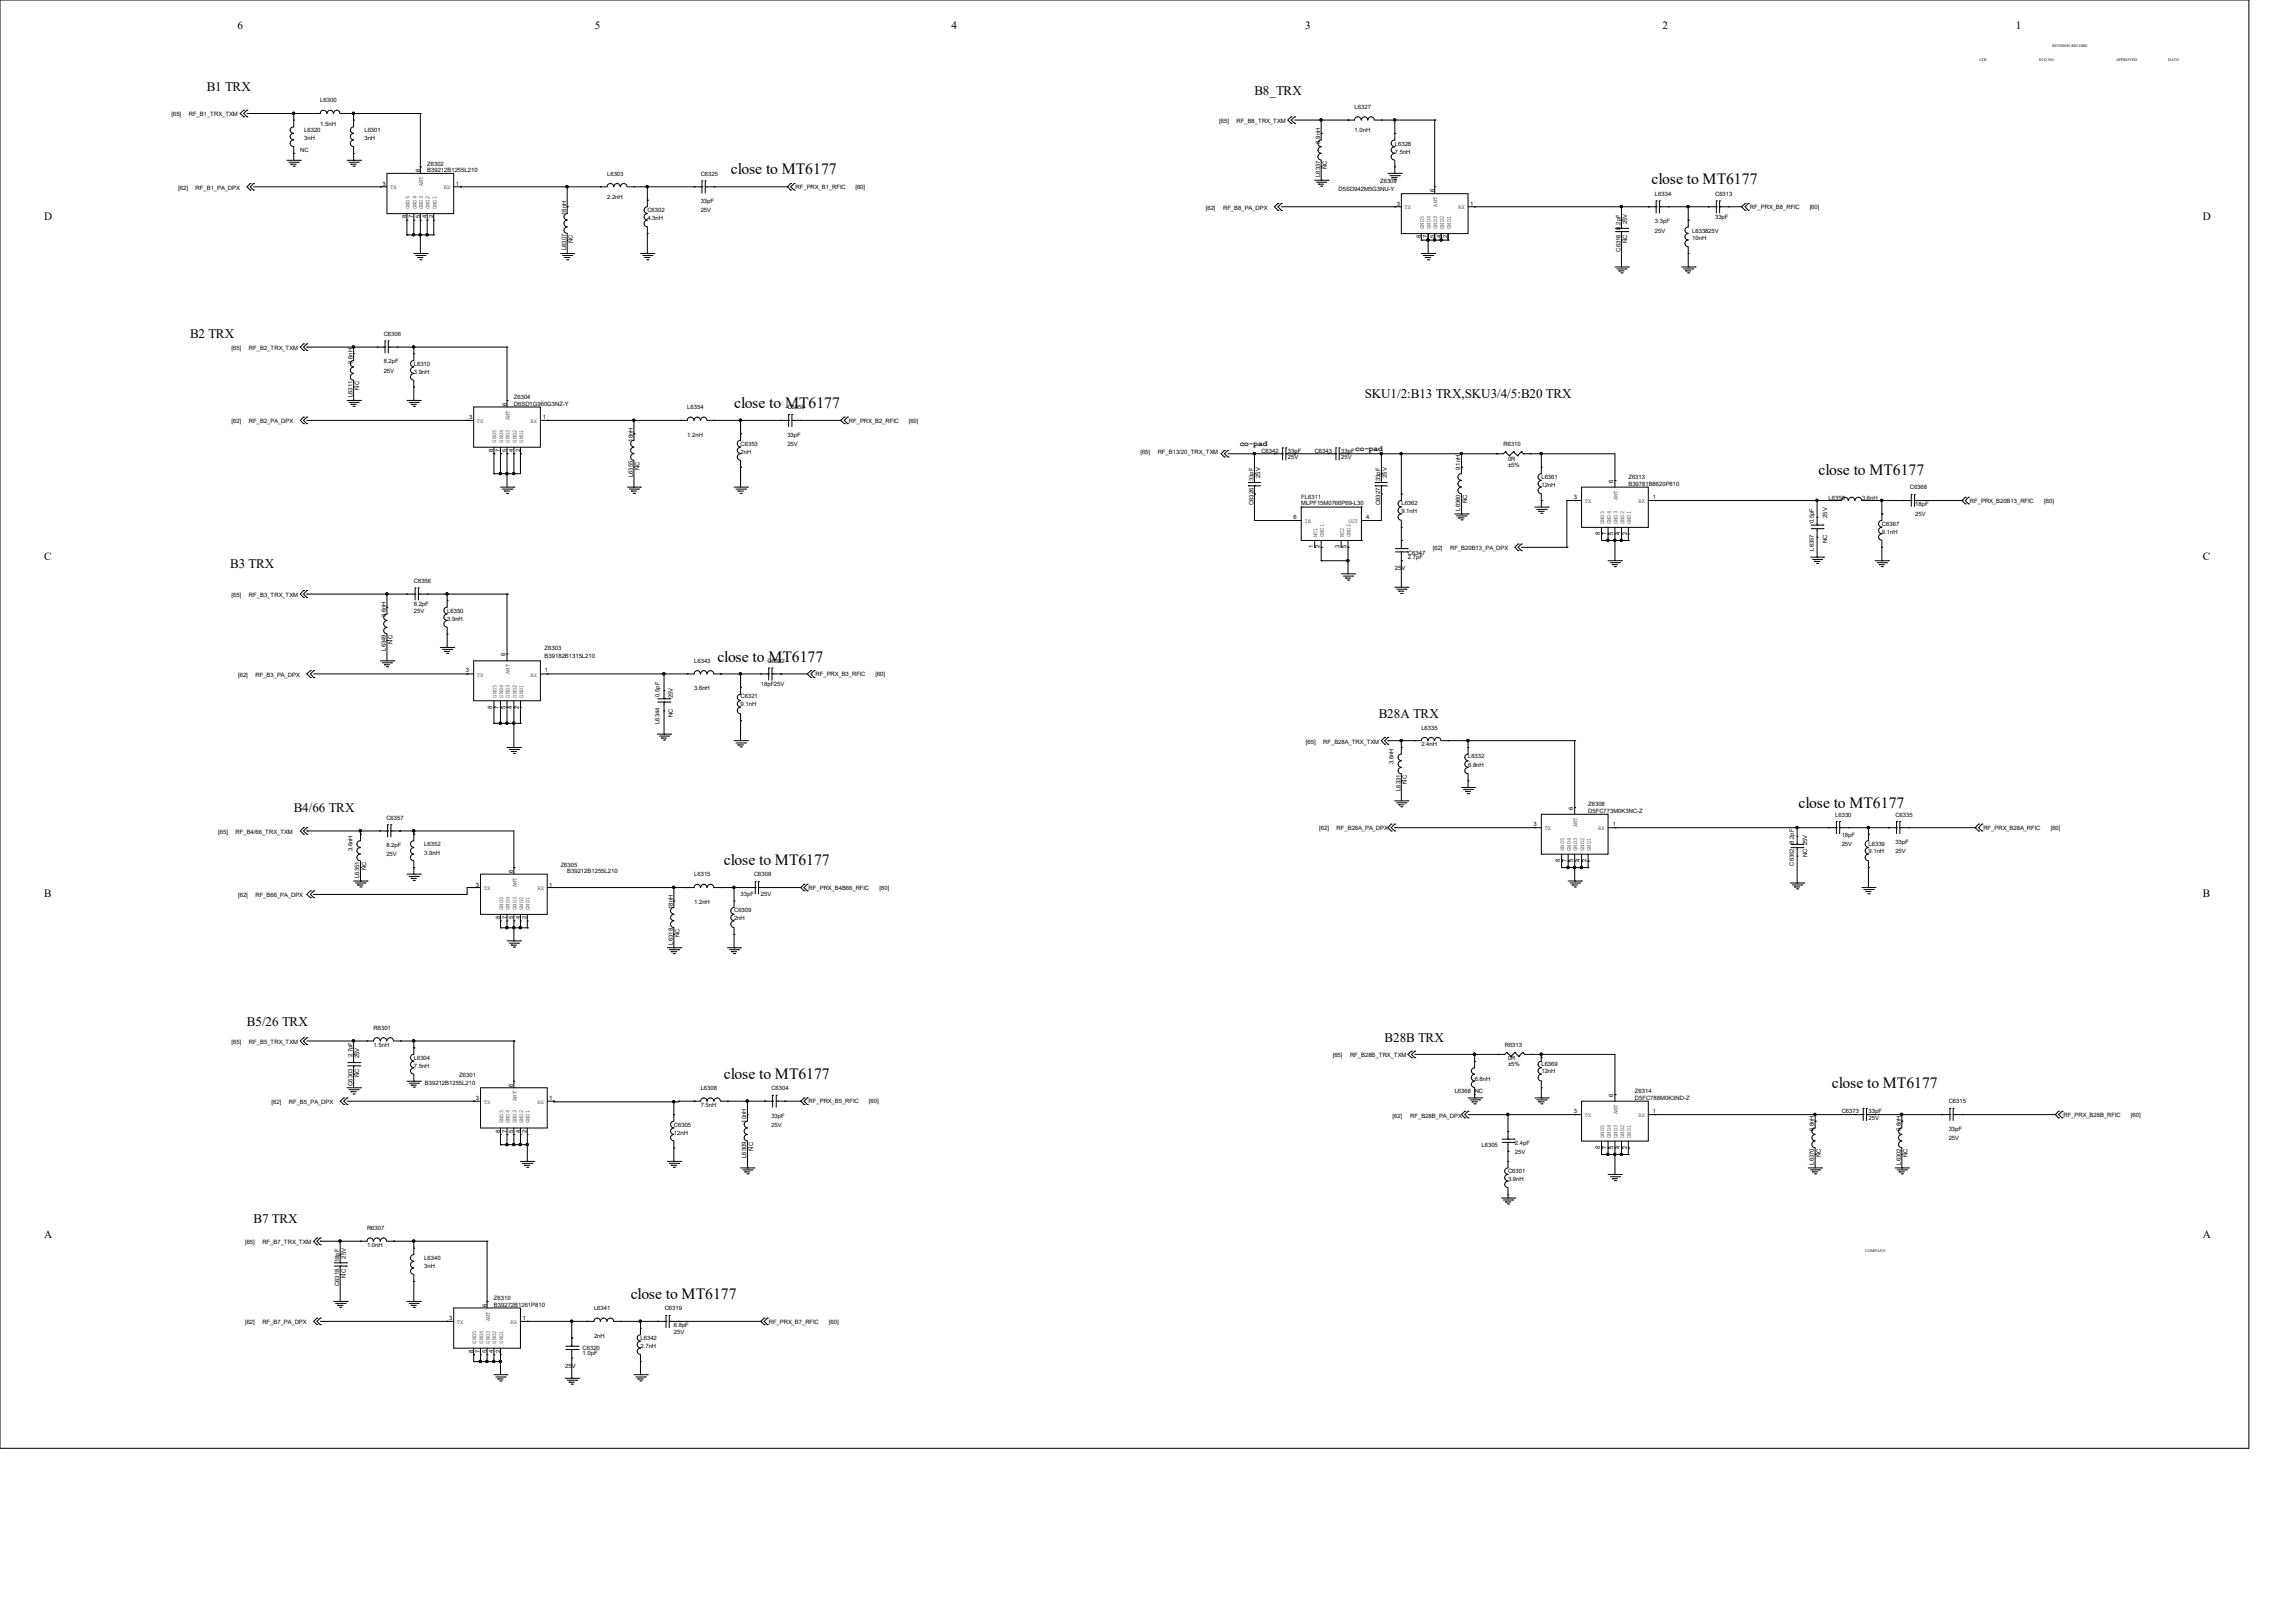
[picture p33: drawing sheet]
<svg xmlns="http://www.w3.org/2000/svg" width="297mm" height="210mm" viewBox="0 0 297 210" stroke-linecap="round" stroke-linejoin="round" font-family="sans-serif">
<defs><g id="words">
<g font-size="2">
<text x="94.6" y="22.6">close to MT6177</text>
<text x="213.7" y="23.8">close to MT6177</text>
<text x="95" y="52.8">close to MT6177</text>
<text x="235.3" y="61.4">close to MT6177</text>
<text x="92.8" y="85.6">close to MT6177</text>
<text x="232.7" y="104.6">close to MT6177</text>
<text x="93.7" y="111.9">close to MT6177</text>
<text x="93.7" y="139.6">close to MT6177</text>
<text x="237.1" y="140.8">close to MT6177</text>
<text x="81.6" y="168.1">close to MT6177</text>
</g>
<g font-size="1.7">
<text x="26.8" y="11.8">B1 TRX</text>
<text x="162.3" y="12.3">B8_TRX</text>
<text x="24.6" y="43.8">B2 TRX</text>
<text x="176.6" y="51.5">SKU1/2:B13 TRX,SKU3/4/5:B20 TRX</text>
<text x="29.8" y="73.5">B3 TRX</text>
<text x="178.4" y="92.9">B28A TRX</text>
<text x="38" y="105.1">B4/66 TRX</text>
<text x="32" y="132.7">B5/26 TRX</text>
<text x="179.2" y="134.9">B28B TRX</text>
<text x="32.8" y="158.2">B7 TRX</text>
</g>
<g font-size="1.4">
<text x="30.7" y="3.8">6</text>
<text x="77" y="3.8">5</text>
<text x="123.1" y="3.8">4</text>
<text x="168.9" y="3.8">3</text>
<text x="215.1" y="3.8">2</text>
<text x="260.9" y="3.8">1</text>
<text x="5.7" y="28.4">D</text>
<text x="285.1" y="28.4">D</text>
<text x="5.7" y="72.5">C</text>
<text x="285.1" y="72.5">C</text>
<text x="5.7" y="116.1">B</text>
<text x="285.1" y="116.1">B</text>
<text x="5.7" y="160.1">A</text>
<text x="285.1" y="160.1">A</text>
</g>
<g font-size="1">
<text x="160.4" y="57.7">co-pad</text>
<text x="175.4" y="58.4">co-pad</text>
</g>
<g font-size=".8">
<text x="22.2" y="15.1">[65]</text>
<text x="24.4" y="15.1">RF_B1_TRX_TXM</text>
<text x="39.4" y="17.1">L6320</text>
<text x="41.4" y="13.3">L6300</text>
<text x="41.4" y="16.3">1.5nH</text>
<text x="47.2" y="17.1">L6301</text>
<text x="157.8" y="15.9">[65]</text>
<text x="160" y="15.9">RF_B8_TRX_TXM</text>
<text x="175.3" y="14.1">L6327</text>
<text x="175.3" y="17.1">1.0nH</text>
<text x="38.9" y="19.7">NC</text>
<text x="39.4" y="18.2">3nH</text>
<text x="47.2" y="18.2">3nH</text>
<text x="54.4" y="22.3" transform="rotate(-90 54.4 22.3)">6</text>
<text x="55.3" y="21.5">Z6302</text>
<text x="55.3" y="22.3">B39212B1255L210</text>
<text x="78.6" y="22.7">L6303</text>
<text x="90.7" y="22.7">C6325</text>
<text x="170.9" y="22.9" transform="rotate(-90 170.9 22.9)">L6337</text>
<text x="170.9" y="18.6" transform="rotate(-90 170.9 18.6)">3.9nH</text>
<text x="171.7" y="21.9" transform="rotate(-90 171.7 21.9)">NC</text>
<text x="178.6" y="23.7">Z6309</text>
<text x="180.5" y="18.8">L6328</text>
<text x="180.5" y="19.9">7.5nH</text>
<text x="23.1" y="24.6">[62]</text>
<text x="25.3" y="24.6">RF_B1_PA_DPX</text>
<text x="49.5" y="24">3</text>
<text x="50.5" y="24.5">TX</text>
<text x="52.6" y="28.2" transform="rotate(-90 52.6 28.2)">8</text>
<text x="53" y="27.1" transform="rotate(-90 53 27.1)">GND5</text>
<text x="53.5" y="28.2" transform="rotate(-90 53.5 28.2)">7</text>
<text x="53.9" y="27.1" transform="rotate(-90 53.9 27.1)">GND4</text>
<text x="54.4" y="28.2" transform="rotate(-90 54.4 28.2)">5</text>
<text x="54.7" y="27.1" transform="rotate(-90 54.7 27.1)">GND3</text>
<text x="54.7" y="24.1" transform="rotate(-90 54.7 24.1)">ANT</text>
<text x="55.2" y="28.2" transform="rotate(-90 55.2 28.2)">4</text>
<text x="55.6" y="27.1" transform="rotate(-90 55.6 27.1)">GND2</text>
<text x="56.1" y="28.2" transform="rotate(-90 56.1 28.2)">2</text>
<text x="56.5" y="27.1" transform="rotate(-90 56.5 27.1)">GND1</text>
<text x="57.4" y="24.5">RX</text>
<text x="59" y="24">1</text>
<text x="73.3" y="27.8" transform="rotate(-90 73.3 27.8)">18nH</text>
<text x="78.6" y="25.8">2.2nH</text>
<text x="83.8" y="27.5">C6302</text>
<text x="83.8" y="28.5">4.3nH</text>
<text x="90.7" y="26.3">33pF</text>
<text x="90.7" y="27.5">25V</text>
<text x="103" y="24.5">RF_PRX_B1_RFIC</text>
<text x="110.7" y="24.5">[60]</text>
<text x="156" y="27.1">[62]</text>
<text x="158.3" y="27.1">RF_B8_PA_DPX</text>
<text x="173.2" y="24.7">D5SD942M5G3NU-Y</text>
<text x="180.8" y="26.6">3</text>
<text x="181.8" y="27.1">TX</text>
<text x="184.3" y="29.6" transform="rotate(-90 184.3 29.6)">GND5</text>
<text x="185.1" y="29.6" transform="rotate(-90 185.1 29.6)">GND4</text>
<text x="185.6" y="24.9" transform="rotate(-90 185.6 24.9)">6</text>
<text x="186" y="29.6" transform="rotate(-90 186 29.6)">GND3</text>
<text x="186" y="26.8" transform="rotate(-90 186 26.8)">ANT</text>
<text x="186.9" y="29.6" transform="rotate(-90 186.9 29.6)">GND2</text>
<text x="187.7" y="29.6" transform="rotate(-90 187.7 29.6)">GND1</text>
<text x="188.7" y="27.1">RX</text>
<text x="190.3" y="26.6">1</text>
<text x="209.7" y="29.7" transform="rotate(-90 209.7 29.7)">8.2pF</text>
<text x="210.6" y="29" transform="rotate(-90 210.6 29)">25V</text>
<text x="214.2" y="25.3">L6334</text>
<text x="214.2" y="28.9">3.3pF</text>
<text x="222" y="25.3">C6313</text>
<text x="222" y="28.4">33pF</text>
<text x="226.5" y="27.1">RF_PRX_B8_RFIC</text>
<text x="234.2" y="27.1">[60]</text>
<text x="73.3" y="32.4" transform="rotate(-90 73.3 32.4)">L6307</text>
<text x="74.1" y="31.5" transform="rotate(-90 74.1 31.5)">NC</text>
<text x="183.9" y="30.8" transform="rotate(-90 183.9 30.8)">8</text>
<text x="184.7" y="30.8" transform="rotate(-90 184.7 30.8)">7</text>
<text x="185.6" y="30.8" transform="rotate(-90 185.6 30.8)">5</text>
<text x="186.5" y="30.8" transform="rotate(-90 186.5 30.8)">4</text>
<text x="187.3" y="30.8" transform="rotate(-90 187.3 30.8)">2</text>
<text x="209.7" y="32.6" transform="rotate(-90 209.7 32.6)">C6316</text>
<text x="210.6" y="31.5" transform="rotate(-90 210.6 31.5)">NC</text>
<text x="214.2" y="30.1">25V</text>
<text x="219" y="30.1">L633825V</text>
<text x="219" y="31.1">10nH</text>
<text x="30" y="45.3">[65]</text>
<text x="32.2" y="45.3">RF_B2_TRX_TXM</text>
<text x="45.6" y="47.1" transform="rotate(-90 45.6 47.1)">3.6nH</text>
<text x="49.7" y="43.5">C6306</text>
<text x="49.7" y="47">8.2pF</text>
<text x="53.6" y="47.4">L6310</text>
<text x="45.6" y="51.4" transform="rotate(-90 45.6 51.4)">L6311</text>
<text x="46.5" y="50.4" transform="rotate(-90 46.5 50.4)">NC</text>
<text x="49.7" y="48.2">25V</text>
<text x="53.6" y="48.4">3.9nH</text>
<text x="65.6" y="52.5" transform="rotate(-90 65.6 52.5)">6</text>
<text x="66.5" y="51.7">Z6304</text>
<text x="66.5" y="52.5">D6SD1G960G3NZ-Y</text>
<text x="88.9" y="53">L6354</text>
<text x="101.9" y="53">C6359</text>
<text x="30" y="54.8">[62]</text>
<text x="32.2" y="54.8">RF_B2_PA_DPX</text>
<text x="60.7" y="54.3">3</text>
<text x="61.7" y="54.7">TX</text>
<text x="63.8" y="58.5" transform="rotate(-90 63.8 58.5)">8</text>
<text x="64.2" y="57.3" transform="rotate(-90 64.2 57.3)">GND5</text>
<text x="64.7" y="58.5" transform="rotate(-90 64.7 58.5)">7</text>
<text x="65.1" y="57.3" transform="rotate(-90 65.1 57.3)">GND4</text>
<text x="65.6" y="58.5" transform="rotate(-90 65.6 58.5)">5</text>
<text x="66" y="57.3" transform="rotate(-90 66 57.3)">GND3</text>
<text x="66" y="54.4" transform="rotate(-90 66 54.4)">ANT</text>
<text x="66.4" y="58.5" transform="rotate(-90 66.4 58.5)">4</text>
<text x="66.8" y="57.3" transform="rotate(-90 66.8 57.3)">GND2</text>
<text x="67.3" y="58.5" transform="rotate(-90 67.3 58.5)">2</text>
<text x="67.7" y="57.3" transform="rotate(-90 67.7 57.3)">GND1</text>
<text x="68.7" y="54.7">RX</text>
<text x="70.2" y="54.3">1</text>
<text x="81.9" y="57.2" transform="rotate(-90 81.9 57.2)">18nH</text>
<text x="88.9" y="56.5">1.2nH</text>
<text x="95.8" y="57.7">C6353</text>
<text x="95.8" y="58.8">2nH</text>
<text x="101.9" y="56.5">33pF</text>
<text x="101.9" y="57.7">25V</text>
<text x="109.9" y="54.7">RF_PRX_B2_RFIC</text>
<text x="117.6" y="54.7">[60]</text>
<text x="147.6" y="58.8">[65]</text>
<text x="149.8" y="58.8">RF_B13/20_TRX_TXM</text>
<text x="163.2" y="58.6">C6342</text>
<text x="166.7" y="59.4">25V</text>
<text x="166.7" y="58.6">33pF</text>
<text x="170.1" y="58.6">C6343</text>
<text x="173.6" y="59.4">25V</text>
<text x="173.6" y="58.6">33pF</text>
<text x="194.6" y="57.7">R6310</text>
<text x="195.2" y="59.6">0R</text>
<text x="81.9" y="61.8" transform="rotate(-90 81.9 61.8)">L6355</text>
<text x="82.8" y="60.8" transform="rotate(-90 82.8 60.8)">NC</text>
<text x="162.2" y="65.4" transform="rotate(-90 162.2 65.4)">C6326</text>
<text x="162.2" y="62.3" transform="rotate(-90 162.2 62.3)">33pF</text>
<text x="163.1" y="61.9" transform="rotate(-90 163.1 61.9)">25V</text>
<text x="168.4" y="64.6">FL6311</text>
<text x="168.4" y="65.4">MLPF15M0766P69-L30</text>
<text x="178.6" y="65.4" transform="rotate(-90 178.6 65.4)">C6327</text>
<text x="178.6" y="62.3" transform="rotate(-90 178.6 62.3)">33pF</text>
<text x="179.5" y="61.9" transform="rotate(-90 179.5 61.9)">25V</text>
<text x="181.4" y="65.3">L6362</text>
<text x="189" y="60.9" transform="rotate(-90 189 60.9)">9.1nH</text>
<text x="189.9" y="65.1" transform="rotate(-90 189.9 65.1)">NC</text>
<text x="195.2" y="60.4">±5%</text>
<text x="199.5" y="62">L6361</text>
<text x="199.5" y="63.1">12nH</text>
<text x="203.7" y="64.6">3</text>
<text x="205.1" y="65.1">TX</text>
<text x="208.8" y="62.4" transform="rotate(-90 208.8 62.4)">6</text>
<text x="209.3" y="64.7" transform="rotate(-90 209.3 64.7)">ANT</text>
<text x="210.7" y="62">Z6313</text>
<text x="210.7" y="62.9">B39781B8620P810</text>
<text x="212.1" y="65.1">RX</text>
<text x="213.9" y="64.6">1</text>
<text x="236.7" y="64.6">L6358</text>
<text x="241" y="64.6">3.6nH</text>
<text x="247.2" y="63.3">C6368</text>
<text x="247.9" y="65.5">18pF</text>
<text x="254.9" y="65.1">RF_PRX_B20B13_RFIC</text>
<text x="264.6" y="65.1">[60]</text>
<text x="167.4" y="67.1">6</text>
<text x="168.8" y="67.7">IN</text>
<text x="169.9" y="71" transform="rotate(-90 169.9 71)">1</text>
<text x="170.5" y="69.5" transform="rotate(-90 170.5 69.5)">NC1</text>
<text x="170.8" y="71" transform="rotate(-90 170.8 71)">2</text>
<text x="171.3" y="69.5" transform="rotate(-90 171.3 69.5)">GND1</text>
<text x="173.4" y="71" transform="rotate(-90 173.4 71)">3</text>
<text x="173.9" y="69.5" transform="rotate(-90 173.9 69.5)">NC2</text>
<text x="174.2" y="71" transform="rotate(-90 174.2 71)">5</text>
<text x="174.5" y="67.7">OUT</text>
<text x="174.8" y="69.5" transform="rotate(-90 174.8 69.5)">GND2</text>
<text x="176.8" y="67.1">4</text>
<text x="181.4" y="66.3">9.1nH</text>
<text x="182.2" y="71.8">C6347</text>
<text x="185.4" y="71.2">[62]</text>
<text x="187.7" y="71.2">RF_B20B13_PA_DPX</text>
<text x="189" y="66.1" transform="rotate(-90 189 66.1)">L6360</text>
<text x="207.1" y="69.3" transform="rotate(-90 207.1 69.3)">8</text>
<text x="207.6" y="67.8" transform="rotate(-90 207.6 67.8)">GND5</text>
<text x="207.9" y="69.3" transform="rotate(-90 207.9 69.3)">7</text>
<text x="208.4" y="67.8" transform="rotate(-90 208.4 67.8)">GND4</text>
<text x="208.8" y="69.3" transform="rotate(-90 208.8 69.3)">5</text>
<text x="209.3" y="67.8" transform="rotate(-90 209.3 67.8)">GND3</text>
<text x="209.6" y="69.3" transform="rotate(-90 209.6 69.3)">4</text>
<text x="210.2" y="67.8" transform="rotate(-90 210.2 67.8)">GND2</text>
<text x="210.5" y="69.3" transform="rotate(-90 210.5 69.3)">2</text>
<text x="211.1" y="67.8" transform="rotate(-90 211.1 67.8)">GND1</text>
<text x="234.7" y="71.3" transform="rotate(-90 234.7 71.3)">L6357</text>
<text x="234.7" y="67.7" transform="rotate(-90 234.7 67.7)">0.5pF</text>
<text x="236.5" y="70.3" transform="rotate(-90 236.5 70.3)">NC</text>
<text x="236.5" y="67" transform="rotate(-90 236.5 67)">25V</text>
<text x="243.6" y="68.1">C6367</text>
<text x="243.6" y="69.1">9.1nH</text>
<text x="247.9" y="66.7">25V</text>
<text x="30" y="77.2">[65]</text>
<text x="32.2" y="77.2">RF_B3_TRX_TXM</text>
<text x="53.6" y="75.4">C6356</text>
<text x="180.5" y="73.8">25V</text>
<text x="182.2" y="72.4">2.7pF</text>
<text x="50" y="79.9" transform="rotate(-90 50 79.9)">3.6nH</text>
<text x="50.8" y="83.3" transform="rotate(-90 50.8 83.3)">NC</text>
<text x="53.6" y="78.4">8.2pF</text>
<text x="53.6" y="79.3">25V</text>
<text x="57.9" y="79.3">L6350</text>
<text x="57.9" y="80.3">3.9nH</text>
<text x="30.8" y="87.6">[62]</text>
<text x="33.1" y="87.6">RF_B3_PA_DPX</text>
<text x="50" y="84.2" transform="rotate(-90 50 84.2)">L6349</text>
<text x="60.3" y="87">3</text>
<text x="61.7" y="87.5">TX</text>
<text x="65.4" y="84.9" transform="rotate(-90 65.4 84.9)">6</text>
<text x="66" y="87.2" transform="rotate(-90 66 87.2)">ANT</text>
<text x="68.7" y="87.5">RX</text>
<text x="70.5" y="84.2">Z6303</text>
<text x="70.5" y="85.2">B39182B1315L210</text>
<text x="70.5" y="87">1</text>
<text x="89.8" y="85.8">L6343</text>
<text x="89.8" y="89.3">3.6nH</text>
<text x="98.5" y="88.8">18pF25V</text>
<text x="99.3" y="85.8">C6322</text>
<text x="105.5" y="87.5">RF_PRX_B3_RFIC</text>
<text x="113.3" y="87.5">[60]</text>
<text x="63.7" y="91.7" transform="rotate(-90 63.7 91.7)">8</text>
<text x="64.3" y="90.3" transform="rotate(-90 64.3 90.3)">GND5</text>
<text x="64.6" y="91.7" transform="rotate(-90 64.6 91.7)">7</text>
<text x="65.1" y="90.3" transform="rotate(-90 65.1 90.3)">GND4</text>
<text x="65.4" y="91.7" transform="rotate(-90 65.4 91.7)">5</text>
<text x="66" y="90.3" transform="rotate(-90 66 90.3)">GND3</text>
<text x="66.3" y="91.7" transform="rotate(-90 66.3 91.7)">4</text>
<text x="66.8" y="90.3" transform="rotate(-90 66.8 90.3)">GND2</text>
<text x="67.1" y="91.7" transform="rotate(-90 67.1 91.7)">2</text>
<text x="67.7" y="90.3" transform="rotate(-90 67.7 90.3)">GND1</text>
<text x="85.3" y="93.7" transform="rotate(-90 85.3 93.7)">L6344</text>
<text x="85.3" y="90.2" transform="rotate(-90 85.3 90.2)">0.5pF</text>
<text x="87.1" y="92.8" transform="rotate(-90 87.1 92.8)">NC</text>
<text x="87.1" y="90.3" transform="rotate(-90 87.1 90.3)">25V</text>
<text x="95.8" y="90.4">C6321</text>
<text x="95.8" y="91.4">9.1nH</text>
<text x="183.9" y="94.4">L6335</text>
<text x="169" y="96.2">[65]</text>
<text x="171.2" y="96.2">RF_B28A_TRX_TXM</text>
<text x="180.3" y="98.9" transform="rotate(-90 180.3 98.9)">3.6nH</text>
<text x="182.1" y="101.4" transform="rotate(-90 182.1 101.4)">NC</text>
<text x="183.9" y="96.6">2.4nH</text>
<text x="190" y="98.1">L6332</text>
<text x="190" y="99.2">6.8nH</text>
<text x="28.2" y="107.9">[65]</text>
<text x="30.5" y="107.9">RF_B4/66_TRX_TXM</text>
<text x="50" y="106.1">C6357</text>
<text x="170.7" y="107.4">[62]</text>
<text x="173" y="107.4">RF_B28A_PA_DPX</text>
<text x="181.2" y="102.3" transform="rotate(-90 181.2 102.3)">L6331</text>
<text x="198.5" y="106.9">3</text>
<text x="199.9" y="107.4">TX</text>
<text x="203.6" y="104.8" transform="rotate(-90 203.6 104.8)">6</text>
<text x="204.1" y="107.1" transform="rotate(-90 204.1 107.1)">ANT</text>
<text x="205.5" y="104.4">Z6308</text>
<text x="205.5" y="105.2">D5FC773M0K3NC-Z</text>
<text x="206.8" y="107.4">RX</text>
<text x="208.7" y="106.9">1</text>
<text x="237.5" y="105.7">L6330</text>
<text x="245.3" y="105.7">C6335</text>
<text x="256.7" y="107.4">RF_PRX_B28A_RFIC</text>
<text x="265.4" y="107.4">[60]</text>
<text x="45.6" y="110.1" transform="rotate(-90 45.6 110.1)">3.6nH</text>
<text x="46.5" y="113.6" transform="rotate(-90 46.5 113.6)">L6351</text>
<text x="47.4" y="112.6" transform="rotate(-90 47.4 112.6)">NC</text>
<text x="50" y="109.6">8.2pF</text>
<text x="50" y="110.8">25V</text>
<text x="54.9" y="109.5">L6352</text>
<text x="54.9" y="110.6">3.9nH</text>
<text x="66.4" y="113" transform="rotate(-90 66.4 113)">6</text>
<text x="72.6" y="112.1">Z6305</text>
<text x="73.4" y="113">B39212B1255L210</text>
<text x="89.8" y="113.4">L6315</text>
<text x="97.6" y="113.4">C6308</text>
<text x="201.9" y="111.6" transform="rotate(-90 201.9 111.6)">8</text>
<text x="202.4" y="110.1" transform="rotate(-90 202.4 110.1)">GND5</text>
<text x="202.7" y="111.6" transform="rotate(-90 202.7 111.6)">7</text>
<text x="203.3" y="110.1" transform="rotate(-90 203.3 110.1)">GND4</text>
<text x="203.6" y="111.6" transform="rotate(-90 203.6 111.6)">5</text>
<text x="204.1" y="110.1" transform="rotate(-90 204.1 110.1)">GND3</text>
<text x="204.5" y="111.6" transform="rotate(-90 204.5 111.6)">4</text>
<text x="205" y="110.1" transform="rotate(-90 205 110.1)">GND2</text>
<text x="205.3" y="111.6" transform="rotate(-90 205.3 111.6)">2</text>
<text x="205.9" y="110.1" transform="rotate(-90 205.9 110.1)">GND1</text>
<text x="232.2" y="112" transform="rotate(-90 232.2 112)">C6352</text>
<text x="232.2" y="109.2" transform="rotate(-90 232.2 109.2)">8.2pF</text>
<text x="233.9" y="110.9" transform="rotate(-90 233.9 110.9)">NC 25V</text>
<text x="238.3" y="108.3">18pF</text>
<text x="238.3" y="109.5">25V</text>
<text x="241.8" y="109.5">L6339</text>
<text x="241.8" y="110.4">9.1nH</text>
<text x="245.3" y="109.2">33pF</text>
<text x="245.3" y="110.4">25V</text>
<text x="30.8" y="116.1">[62]</text>
<text x="33.1" y="116.1">RF_B66_PA_DPX</text>
<text x="61.6" y="114.7">3</text>
<text x="62.6" y="115.2">TX</text>
<text x="64.7" y="118.9" transform="rotate(-90 64.7 118.9)">8</text>
<text x="65.1" y="117.7" transform="rotate(-90 65.1 117.7)">GND5</text>
<text x="65.6" y="118.9" transform="rotate(-90 65.6 118.9)">7</text>
<text x="66" y="117.7" transform="rotate(-90 66 117.7)">GND4</text>
<text x="66.4" y="118.9" transform="rotate(-90 66.4 118.9)">5</text>
<text x="66.8" y="117.7" transform="rotate(-90 66.8 117.7)">GND3</text>
<text x="66.8" y="114.8" transform="rotate(-90 66.8 114.8)">ANT</text>
<text x="67.3" y="118.9" transform="rotate(-90 67.3 118.9)">4</text>
<text x="67.7" y="117.7" transform="rotate(-90 67.7 117.7)">GND2</text>
<text x="68.2" y="118.9" transform="rotate(-90 68.2 118.9)">2</text>
<text x="68.5" y="117.7" transform="rotate(-90 68.5 117.7)">GND1</text>
<text x="69.6" y="115.2">RX</text>
<text x="71.1" y="114.7">1</text>
<text x="87.1" y="117.6" transform="rotate(-90 87.1 117.6)">18nH</text>
<text x="89.8" y="117">1.2nH</text>
<text x="95" y="118">C6309</text>
<text x="95" y="119">2nH</text>
<text x="95.8" y="116">33pF</text>
<text x="98.5" y="116">25V</text>
<text x="104.7" y="115.1">RF_PRX_B4B66_RFIC</text>
<text x="113.8" y="115.1">[60]</text>
<text x="87.1" y="122.2" transform="rotate(-90 87.1 122.2)">L6318</text>
<text x="87.9" y="121.2" transform="rotate(-90 87.9 121.2)">NC</text>
<text x="30" y="135.1">[65]</text>
<text x="32.2" y="135.1">RF_B5_TRX_TXM</text>
<text x="45.6" y="136.8" transform="rotate(-90 45.6 136.8)">2.7pF</text>
<text x="46.5" y="137" transform="rotate(-90 46.5 137)">25V</text>
<text x="48.3" y="133.3">R6301</text>
<text x="48.3" y="135.4">1.5nH</text>
<text x="53.6" y="137.2">L6304</text>
<text x="172.5" y="136.8">[65]</text>
<text x="174.7" y="136.8">RF_B28B_TRX_TXM</text>
<text x="194.7" y="135.4">R6313</text>
<text x="195.2" y="137.2">0R</text>
<text x="195.2" y="138">±5%</text>
<text x="199.5" y="137.9">L6369</text>
<text x="35.1" y="142.9">[62]</text>
<text x="37.4" y="142.9">RF_B5_PA_DPX</text>
<text x="45.6" y="140.5" transform="rotate(-90 45.6 140.5)">C6303</text>
<text x="46.5" y="139.4" transform="rotate(-90 46.5 139.4)">NC</text>
<text x="53.6" y="138.2">7.5nH</text>
<text x="55" y="140.5">B39212B1255L210</text>
<text x="59.4" y="139.4">Z6301</text>
<text x="61.6" y="142.4">3</text>
<text x="62.6" y="142.8">TX</text>
<text x="66.4" y="140.6" transform="rotate(-90 66.4 140.6)">6</text>
<text x="66.8" y="142.5" transform="rotate(-90 66.8 142.5)">ANT</text>
<text x="69.6" y="142.8">RX</text>
<text x="71.1" y="142.4">1</text>
<text x="90.7" y="141.1">L6308</text>
<text x="90.7" y="143.2">7.5nH</text>
<text x="99.8" y="141.1">C6304</text>
<text x="104.7" y="142.8">RF_PRX_B5_RFIC</text>
<text x="112.4" y="142.8">[60]</text>
<text x="188.3" y="141.5">L6368 NC</text>
<text x="190.8" y="139.9">6.8nH</text>
<text x="199.5" y="138.9">12nH</text>
<text x="208.8" y="141.9" transform="rotate(-90 208.8 141.9)">6</text>
<text x="211.6" y="141.5">Z6314</text>
<text x="211.6" y="142.4">D5FC788M0K3ND-Z</text>
<text x="252.2" y="142.8">C6315</text>
<text x="64.7" y="146.6" transform="rotate(-90 64.7 146.6)">8</text>
<text x="65.1" y="145.3" transform="rotate(-90 65.1 145.3)">GND5</text>
<text x="65.6" y="146.6" transform="rotate(-90 65.6 146.6)">7</text>
<text x="66" y="145.3" transform="rotate(-90 66 145.3)">GND4</text>
<text x="66.4" y="146.6" transform="rotate(-90 66.4 146.6)">5</text>
<text x="66.8" y="145.3" transform="rotate(-90 66.8 145.3)">GND3</text>
<text x="67.3" y="146.6" transform="rotate(-90 67.3 146.6)">4</text>
<text x="67.7" y="145.3" transform="rotate(-90 67.7 145.3)">GND2</text>
<text x="68.2" y="146.6" transform="rotate(-90 68.2 146.6)">2</text>
<text x="68.5" y="145.3" transform="rotate(-90 68.5 145.3)">GND1</text>
<text x="87.2" y="145.8">C6305</text>
<text x="87.2" y="146.9">12nH</text>
<text x="96.6" y="149.8" transform="rotate(-90 96.6 149.8)">L6309</text>
<text x="96.6" y="145.3" transform="rotate(-90 96.6 145.3)">10nH</text>
<text x="97.5" y="148.9" transform="rotate(-90 97.5 148.9)">NC</text>
<text x="99.8" y="144.6">33pF</text>
<text x="99.8" y="145.8">25V</text>
<text x="180.2" y="144.6">[62]</text>
<text x="182.5" y="144.6">RF_B28B_PA_DPX</text>
<text x="191.7" y="148.4">L6305</text>
<text x="196.1" y="148.1">2.4pF</text>
<text x="196.1" y="149.3">25V</text>
<text x="203.7" y="144">3</text>
<text x="205.1" y="144.6">TX</text>
<text x="207.1" y="148.7" transform="rotate(-90 207.1 148.7)">8</text>
<text x="207.6" y="147.2" transform="rotate(-90 207.6 147.2)">GND5</text>
<text x="207.9" y="148.7" transform="rotate(-90 207.9 148.7)">7</text>
<text x="208.4" y="147.2" transform="rotate(-90 208.4 147.2)">GND4</text>
<text x="208.8" y="148.7" transform="rotate(-90 208.8 148.7)">5</text>
<text x="209.3" y="147.2" transform="rotate(-90 209.3 147.2)">GND3</text>
<text x="209.3" y="144.2" transform="rotate(-90 209.3 144.2)">ANT</text>
<text x="209.6" y="148.7" transform="rotate(-90 209.6 148.7)">4</text>
<text x="210.2" y="147.2" transform="rotate(-90 210.2 147.2)">GND2</text>
<text x="210.5" y="148.7" transform="rotate(-90 210.5 148.7)">2</text>
<text x="211.1" y="147.2" transform="rotate(-90 211.1 147.2)">GND1</text>
<text x="212.1" y="144.6">RX</text>
<text x="213.9" y="144">1</text>
<text x="234.7" y="146.4" transform="rotate(-90 234.7 146.4)">6.8nH</text>
<text x="235.6" y="149.7" transform="rotate(-90 235.6 149.7)">NC</text>
<text x="238.3" y="144.1">C6373</text>
<text x="241.8" y="144.1">33pF</text>
<text x="241.8" y="144.9">25V</text>
<text x="246" y="146.4" transform="rotate(-90 246 146.4)">6.8nH</text>
<text x="246.8" y="149.7" transform="rotate(-90 246.8 149.7)">NC</text>
<text x="252.2" y="146.3">33pF</text>
<text x="252.2" y="147.5">25V</text>
<text x="267.1" y="144.5">RF_PRX_B28B_RFIC</text>
<text x="275.8" y="144.5">[60]</text>
<text x="195.2" y="151.8">C6301</text>
<text x="195.2" y="152.9">3.9nH</text>
<text x="234.7" y="150.7" transform="rotate(-90 234.7 150.7)">L6370</text>
<text x="246" y="150.7" transform="rotate(-90 246 150.7)">L6302</text>
<text x="31.7" y="161">[65]</text>
<text x="34" y="161">RF_B7_TRX_TXM</text>
<text x="47.5" y="159.2">R6307</text>
<text x="47.5" y="161.3">1.0nH</text>
<text x="43.9" y="166.4" transform="rotate(-90 43.9 166.4)">C6318</text>
<text x="43.9" y="163.3" transform="rotate(-90 43.9 163.3)">18pF</text>
<text x="44.7" y="165.3" transform="rotate(-90 44.7 165.3)">NC</text>
<text x="44.7" y="162.9" transform="rotate(-90 44.7 162.9)">25V</text>
<text x="54.9" y="163.1">L6340</text>
<text x="54.9" y="164.1">3nH</text>
<text x="31.7" y="171.4">[62]</text>
<text x="34" y="171.4">RF_B7_PA_DPX</text>
<text x="58.1" y="170.9">3</text>
<text x="59.1" y="171.3">TX</text>
<text x="61.6" y="173.9" transform="rotate(-90 61.6 173.9)">GND5</text>
<text x="62.5" y="173.9" transform="rotate(-90 62.5 173.9)">GND4</text>
<text x="63" y="169.1" transform="rotate(-90 63 169.1)">6</text>
<text x="63.4" y="173.9" transform="rotate(-90 63.4 173.9)">GND3</text>
<text x="63.4" y="170.9" transform="rotate(-90 63.4 170.9)">ANT</text>
<text x="63.9" y="168.3">Z6310</text>
<text x="63.9" y="169.1">B39272B1261P810</text>
<text x="64.2" y="173.9" transform="rotate(-90 64.2 173.9)">GND2</text>
<text x="65.1" y="173.9" transform="rotate(-90 65.1 173.9)">GND1</text>
<text x="66.1" y="171.3">RX</text>
<text x="67.6" y="170.9">1</text>
<text x="76.9" y="169.5">L6341</text>
<text x="76.9" y="173.1">2nH</text>
<text x="82.9" y="173.4">L6342</text>
<text x="86" y="169.5">C6319</text>
<text x="87.2" y="171.7">6.8pF</text>
<text x="87.2" y="172.6">25V</text>
<text x="99.5" y="171.3">RF_PRX_B7_RFIC</text>
<text x="107.3" y="171.3">[60]</text>
<text x="61.3" y="175.1" transform="rotate(-90 61.3 175.1)">8</text>
<text x="62.1" y="175.1" transform="rotate(-90 62.1 175.1)">7</text>
<text x="63" y="175.1" transform="rotate(-90 63 175.1)">5</text>
<text x="63.8" y="175.1" transform="rotate(-90 63.8 175.1)">4</text>
<text x="64.7" y="175.1" transform="rotate(-90 64.7 175.1)">2</text>
<text x="73.2" y="177">25V</text>
<text x="75.4" y="174.8">C6320</text>
<text x="75.4" y="175.3">1.0pF</text>
<text x="82.9" y="174.5">2.7nH</text>
</g>
<g font-size=".5">
<text x="256.2" y="7.8">LTR</text>
<text x="263.9" y="7.8">ECO NO:</text>
<text x="265.6" y="6.1">REVISION RECORD</text>
<text x="273.9" y="7.8">APPROVED:</text>
<text x="280.6" y="7.8">DATE:</text>
<text x="241.4" y="162">COMPANY:</text>
</g>
</g></defs>
<g fill="none" stroke="#000" stroke-width=".13">
<path d="M0 0h291v187.4h-291zM31.5 14.3h.1M31.5 15.1h.1M31.5 14.3l-.4 .4 .4 .4M32 14.3h.1M32 15.1h.1M32 14.3l-.5 .4 .5 .4M38 14.7v1.7a.4 .4 0 0 0-.5 .4 .4 .4 0 0 0 .5 .4M38 19.9h.1M38 15.5h.1M38 14.7h.1M38 19v1.7"/>
<path d="M38 18.1a.42 .42 0 0 0-.5 .4 .42 .42 0 0 0 .5 .5M38 17.3a.4 .4 0 0 0-.5 .4 .4 .4 0 0 0 .5 .4M40.6 14.7h.1M42.3 14.7a.42 .42 0 0 0-.4-.4 .42 .42 0 0 0-.5 .4h-9.4M43.1 14.7a.4 .4 0 0 0-.4-.4 .4 .4 0 0 0-.4 .4M44 14.7a.4 .4 0 0 0-.4-.4 .4 .4 0 0 0-.4 .4M44 14.7h10.4M44.9 14.7h.1M45.8 18.1a.42 .42 0 0 0-.5 .4 .42 .42 0 0 0 .5 .5M45.8 17.3a.4 .4 0 0 0-.5 .4 .4 .4 0 0 0 .5 .4M45.8 14.7v1.7a.4 .4 0 0 0-.5 .4 .4 .4 0 0 0 .5 .4M45.8 19.9h.1"/>
<path d="M45.8 15.5h.1M45.8 14.7h.1M45.8 19v1.7M54.4 14.7h.1M54.4 14.7v7.7M167.1 15.1h.1M167.1 16h.1M167.1 15.1l-.4 .4 .4 .5M167.6 15.1h.1M167.6 16h.1M167.6 15.1l-.5 .4 .5 .5M171 19.9a.42 .42 0 0 0-.4 .4 .42 .42 0 0 0 .4 .4"/>
<path d="M171 15.5v2.6a.42 .42 0 0 0-.4 .4 .42 .42 0 0 0 .4 .5M171 17.3h.1M171 15.5h.1M171 19a.4 .4 0 0 0-.4 .4 .4 .4 0 0 0 .4 .4M174.5 15.5h.1M176.1 15.5a.42 .42 0 0 0-.4-.4 .42 .42 0 0 0-.4 .4h-7.7M177 15.5a.4 .4 0 0 0-.4-.4 .4 .4 0 0 0-.4 .4M177.8 15.5a.4 .4 0 0 0-.4-.4 .4 .4 0 0 0-.4 .4M177.9 15.5h7.8M178.8 15.5h.1M180.5 19.9a.42 .42 0 0 0-.5 .4 .42 .42 0 0 0 .5 .4M180.5 19a.4 .4 0 0 0-.5 .4 .4 .4 0 0 0 .5 .4"/>
<path d="M180.5 15.5v2.6a.42 .42 0 0 0-.5 .4 .42 .42 0 0 0 .5 .5M180.5 17.3h.1M180.5 15.5h.1M185.7 15.5h.1M185.7 15.5v9.6M32.4 23.7h.1M32.4 24.6h.1M32.4 23.7l-.4 .5 .4 .4M32.8 23.7h.1M32.8 24.6h.1M32.8 23.7l-.4 .5 .4 .4M32.8 24.2h17.3"/>
<path d="M37.1 20.7h1.8M37.4 21h1.2M37.6 21.3h.1M37.6 21.3h.8M37.9 21.5h.2M38.1 21.5h.1M38.6 21h.1M38.9 20.7h.1M44.9 20.7h1.8M45.2 21h1.2M45.4 21.3h.1M45.4 21.3h.7"/>
<path d="M45.7 21.5h.1M45.8 20.7h.1M45.8 21.5h.1M46.4 21h.1M46.7 20.7h.1M49.2 24.2h.1M50.1 22.4h8.6v5.2h-8.6zM52.7 28.5h.1M52.7 30.4h.1M52.7 27.6v2.8M52.7 30.4h3.4M53.6 28.5h.1"/>
<path d="M53.6 30.4h.1M53.6 32.8h1.7M53.6 27.6v2.8M53.8 33.1h1.2M54.1 33.3h.1M54.1 33.3h.6M54.3 33.6h.2M54.4 28.5h.1M54.4 21.6h.1M54.4 30.4h.1M54.4 27.6v5.2M54.5 33.6h.1"/>
<path d="M55 33.1h.1M55.3 32.8h.1M55.3 28.5h.1M55.3 30.4h.1M55.3 27.6v2.8M56.1 28.5h.1M56.1 30.4h.1M56.1 27.6v2.8M59.6 24.2h.1M72.6 32.8h1.7M72.8 33.1h1.2M73.1 33.3h.1"/>
<path d="M73.1 33.3h.6M73.3 33.6h.2M73.4 28.5a.42 .42 0 0 0-.4 .4 .42 .42 0 0 0 .4 .4M73.4 24.2v3.4a.4 .4 0 0 0-.4 .4 .4 .4 0 0 0 .4 .4M73.4 31.1h.1M73.4 26.8h.1M73.4 24.2h.1M73.4 32.8h.1M73.4 30.2v2.6M73.4 29.4a.4 .4 0 0 0-.4 .4 .4 .4 0 0 0 .4 .4M73.5 33.6h.1M74 33.1h.1"/>
<path d="M74.3 32.8h.1M77.7 24.2h.1M79.4 24.2a.42 .42 0 0 0-.4-.5 .42 .42 0 0 0-.4 .5h-19.9M80.3 24.2a.4 .4 0 0 0-.4-.5 .4 .4 0 0 0-.4 .5M81.2 24.2a.42 .42 0 0 0-.5-.5 .42 .42 0 0 0-.4 .5M81.2 24.2h9.6M82 24.2h.1M82.9 32.8h1.7M83.2 33.1h1.2M83.4 33.3h.1M83.4 33.3h.7M83.7 33.6h.2"/>
<path d="M83.8 28.5a.42 .42 0 0 0-.4 .4 .42 .42 0 0 0 .4 .4M83.8 27.6a.4 .4 0 0 0-.4 .4 .4 .4 0 0 0 .4 .4M83.8 24.2v2.6a.42 .42 0 0 0-.4 .4 .42 .42 0 0 0 .4 .4M83.8 30.2h.1M83.8 25.9h.1M83.8 24.2h.1M83.8 32.8h.1M83.8 29.4v3.4M83.9 33.6h.1M84.4 33.1h.1M84.6 32.8h.1M89.8 24.2h.1"/>
<path d="M90.8 24.2h.1M90.8 23.4h.1M90.8 23.4v1.6M91.3 23.4h.1M91.3 24.2h.1M91.3 24.2h10.6M91.3 23.4v1.6M92.4 24.2h.1M101.9 24.2h.1M101.9 24.2l.4 .4M102.3 23.7h.1M102.3 24.6h.1"/>
<path d="M102.3 23.7l-.4 .5M102.8 24.6h.1M102.8 23.7h.1M102.8 23.7l-.5 .5 .5 .4M165.4 26.3h.1M165.4 27.2h.1M165.4 26.3l-.5 .5 .5 .4M165.8 26.3h.1M165.8 27.2h.1M165.8 26.3l-.4 .5 .4 .4M165.8 26.8h15.6M170.1 23.3h1.8"/>
<path d="M170.4 23.6h1.2M170.6 23.8h.1M170.6 23.8h.7M170.9 24.1h.2M171 21.6h.1M171 23.3h.1M171 20.7v2.6M171.1 24.1h.1M171.6 23.6h.1M171.9 23.3h.1M179.6 22.4h1.8M179.9 22.7h1.2"/>
<path d="M180.1 23h.1M180.1 23h.7M180.4 23.2h.2M180.5 21.6h.1M180.5 26.8h.1M180.5 22.4h.1M180.5 20.7v1.7M180.6 23.2h.1M181.1 22.7h.1M181.4 25.1h8.6v5.1h-8.6zM181.4 22.4h.1M183.9 31.1h.1"/>
<path d="M183.9 32.8h1.8M183.9 30.2v.9M183.9 31.1h3.5M184.2 33.1h1.2M184.4 33.3h.1M184.4 33.3h.8M184.7 33.6h.2M184.8 31.1h.1M184.8 32.8h.1M184.8 30.2h.1M184.8 30.2v2.6M184.9 33.6h.1"/>
<path d="M185.4 33.1h.1M185.7 32.8h.1M185.7 31.1h.1M185.7 24.2h.1M185.7 30.2h.1M185.7 30.2v.9M186.5 31.1h.1M186.5 30.2h.1M186.5 30.2v.9M187.4 31.1h.1M187.4 30.2h.1M187.4 30.2v.9"/>
<path d="M190 26.8h24.3M190.8 26.8h.1M209 34.5h1.7M209.1 30h1.6M209.1 29.5h1.6M209.3 34.8h1.1M209.5 35.1h.1M209.5 35.1h.7M209.8 35.3h.1M209.8 29.5h.1M209.8 30h.1M209.8 31.1h.1"/>
<path d="M209.8 28.5h.1M209.8 26.8h.1M209.8 26.8v2.7M209.8 30v4.5M209.9 35.3h.1M210.4 34.8h.1M210.7 30h.1M210.7 29.5h.1M210.7 34.5h.1M213.3 26.8h.1M214.3 26.8h.1M214.3 26h.1"/>
<path d="M214.3 26v1.6M214.8 26h.1M214.8 26.8h.1M214.8 26.8h7.3M214.8 26v1.6M215.9 26.8h.1M217.6 34.5h1.8M217.9 34.8h1.2M218.1 35.1h.1M218.1 35.1h.7M218.4 35.3h.2M218.5 26.8v2.6a.4 .4 0 0 0-.4 .4 .4 .4 0 0 0 .4 .4"/>
<path d="M218.5 32.8h.1M218.5 28.5h.1M218.5 34.5h.1M218.5 26.8h.1M218.5 32v2.5M218.5 31.1a.42 .42 0 0 0-.4 .4 .42 .42 0 0 0 .4 .4M218.5 30.2a.4 .4 0 0 0-.4 .4 .4 .4 0 0 0 .4 .4M218.6 35.3h.1M219.1 34.8h.1M219.4 34.5h.1M221.1 26.8h.1M222.1 26.8h.1"/>
<path d="M222.1 26h.1M222.1 26v1.6M222.5 26h.1M222.5 26.8h.1M222.5 26.8h2.9M222.5 26v1.6M223.7 26.8h.1M225.4 26.8h.1M225.4 26.8l.4 .4M225.8 26.3h.1M225.8 27.2h.1M225.8 26.3l-.4 .5"/>
<path d="M226.3 27.2h.1M226.3 26.3h.1M226.3 26.3l-.5 .5 .5 .4M39.3 44.5h.1M39.3 45.3h.1M39.3 54h.1M39.3 54.8h.1M39.3 44.5l-.4 .4 .4 .4M39.3 54l-.4 .4 .4 .4M39.7 44.5h.1M39.7 45.3h.1M39.7 54h.1"/>
<path d="M39.7 54.8h.1M39.7 44.9h.1M39.7 44.5l-.4 .4 .4 .4M39.7 54l-.4 .4 .4 .4M39.7 44.9h10.1M39.7 54.4h21.6M44.9 51.8h1.8M45.2 52.1h1.2M45.4 52.3h.1M45.4 52.3h.7M45.7 52.6h.1M45.8 48.3a.42 .42 0 0 0-.5 .5 .42 .42 0 0 0 .5 .4"/>
<path d="M45.8 47.5a.4 .4 0 0 0-.5 .4 .4 .4 0 0 0 .5 .4M45.8 44.9v1.8a.4 .4 0 0 0-.5 .4 .4 .4 0 0 0 .5 .4M45.8 50.1h.1M45.8 45.8h.1M45.8 44.9h.1M45.8 51.8h.1M45.8 49.2v2.6M45.8 52.6h.1M46.4 52.1h.1M46.7 51.8h.1M48.8 44.9h.1M49.8 44.9h.1"/>
<path d="M49.8 44.1h.1M49.8 44.1v1.6M50.2 44.1h.1M50.2 44.9h.1M50.2 44.9h15.4M50.2 44.1v1.6M51.4 44.9h.1M52.7 51.8h1.7M53 52.1h1.1M53.2 52.3h.1M53.2 52.3h.7M53.5 52.6h.1"/>
<path d="M53.6 48.3a.42 .42 0 0 0-.5 .5 .42 .42 0 0 0 .4 .4M53.6 47.5a.4 .4 0 0 0-.5 .4 .4 .4 0 0 0 .4 .4M53.6 44.9v1.8a.4 .4 0 0 0-.5 .4 .4 .4 0 0 0 .4 .4M53.6 50.1h.1M53.6 45.8h.1M53.6 44.9h.1M53.6 51.8h.1M53.6 49.2v2.6M53.6 52.6h.1M54.1 52.1h.1M54.4 51.8h.1M60.5 54.4h.1"/>
<path d="M61.3 52.7h8.6v5.2h-8.6zM63.9 58.7h.1M63.9 57.9v3.4M64.8 58.7h.1M64.8 57.9v3.4M65.6 58.7h.1M65.6 51.8h.1M65.6 44.9h.1M65.6 44.9v7.8M65.6 57.9v5.1M66.5 58.7h.1M66.5 57.9v3.4"/>
<path d="M67.4 58.7h.1M67.4 57.9v3.4h-3.5M70.8 54.4h.1M82 58.7a.42 .42 0 0 0-.4 .4 .42 .42 0 0 0 .4 .5M82 54.4v2.6a.42 .42 0 0 0-.4 .4 .42 .42 0 0 0 .4 .4M82 56.1h.1M82 54.4h.1M82 59.6v3.4M82 57.9a.4 .4 0 0 0-.4 .4 .4 .4 0 0 0 .4 .4M88.1 54.4h.1M89.8 54.4a.42 .42 0 0 0-.4-.4 .42 .42 0 0 0-.5 .4h-19M90.6 54.4a.4 .4 0 0 0-.4-.4 .4 .4 0 0 0-.4 .4"/>
<path d="M91.5 54.4a.4 .4 0 0 0-.4-.4 .4 .4 0 0 0-.4 .4M91.5 54.4h10.6M92.4 54.4h.1M95.8 58.7a.42 .42 0 0 0-.4 .4 .42 .42 0 0 0 .4 .5M95.8 54.4v2.6a.42 .42 0 0 0-.4 .4 .42 .42 0 0 0 .4 .4M95.8 56.1h.1M95.8 54.4h.1M95.8 59.6v3.4M95.8 57.9a.4 .4 0 0 0-.4 .4 .4 .4 0 0 0 .4 .4M101 54.4h.1M102.1 54.4h.1M102.1 53.6h.1"/>
<path d="M102.1 53.6v1.6M102.5 53.6h.1M102.5 54.4h.1M102.5 54.4h6.3M102.5 53.6v1.6M103.6 54.4h.1M108.8 54.4h.1M108.8 54.4l.5 .4M109.3 54h.1M109.3 54.8h.1M109.3 54l-.5 .4M109.7 54.8h.1"/>
<path d="M109.7 54h.1M109.7 54l-.4 .4 .4 .4M158.5 58.3h.1M158.5 59.1h.1M158.5 58.3l-.5 .4 .5 .4M158.9 58.3h.1M158.9 59.1h.1M158.9 58.3l-.4 .4 .4 .4M158.9 58.7h7.1M162.3 58.7h.1M162.3 58.7v3.7M164.9 58.7h.1"/>
<path d="M166 58.7h.1M166 58h.1M166 58v1.5M166.4 58h.1M166.4 58.7h.1M166.4 58.7h6.5M166.4 58v1.5M167.6 58.7h.1M171.9 58.7h.1M172.9 58.7h.1M172.9 58h.1M172.9 58v1.5"/>
<path d="M173.3 58h.1M173.3 58.7h.1M173.3 58v1.5M174.5 58.7h.1M178.8 58.7h.1M178.8 58.7v3.7M181.4 58.7v6.1a.4 .4 0 0 0-.5 .4 .4 .4 0 0 0 .5 .4M181.4 58.7h.1M189.1 58.7v2.6a.42 .42 0 0 0-.4 .4 .42 .42 0 0 0 .4 .4M189.1 58.7h.1M193.7 58.7h.1M194.8 58.5h.1"/>
<path d="M194.8 58.5l-.2 .2h-21.3M194.8 58.5l.5 .5M195.3 59h.1M195.9 58.5h.1M195.9 58.5l-.6 .5M195.9 58.5l.5 .5M196.4 59h.1M196.9 58.5h.1M196.9 58.5l-.5 .5M196.9 58.5l.2 .2M197.1 58.7h.1M197.1 58.7h11.9v4.3"/>
<path d="M198 58.7h.1M199.5 58.7v2.6a.42 .42 0 0 0-.4 .4 .42 .42 0 0 0 .4 .4M199.5 58.7h.1M39.3 76.4h.1M39.3 77.3h.1M39.3 76.4l-.4 .5 .4 .4M39.7 76.4h.1M39.7 77.3h.1M39.7 76.9h.1M39.7 76.4l-.4 .5 .4 .4M39.7 76.9h14M50.1 76.9v2.6a.4 .4 0 0 0-.4 .4 .4 .4 0 0 0 .4 .4"/>
<path d="M50.1 78.6h.1M50.1 76.9h.1M52.7 76.9h.1M53.7 76.9h.1M53.7 76.1h.1M53.7 76.1v1.5M54.1 76.1h.1M54.1 76.9h.1M54.1 76.9h11.5M54.1 76.1v1.5M55.3 76.9h.1M57.9 76.9v1.7a.42 .42 0 0 0-.5 .4 .42 .42 0 0 0 .5 .4"/>
<path d="M57.9 77.7h.1M57.9 76.9h.1M57.9 79.5a.4 .4 0 0 0-.5 .4 .4 .4 0 0 0 .5 .4M63.9 61.3h.1M64.8 61.3h.1M64.8 63h1.7M65 63.3h1.3M65.3 63.5h.1M65.3 63.5h.7M65.5 63.8h.2M65.6 61.3h.1M65.6 76.9h.1"/>
<path d="M65.6 76.9v8.6M65.7 63.8h.1M66.3 63.3h.1M66.5 63h.1M66.5 61.3h.1M81.2 63h1.7M81.4 63.3h1.2M81.7 63.5h.1M81.7 63.5h.7M82 63.8h.1M82 60.5h.1M82 63h.1"/>
<path d="M82.1 63.8h.1M82.6 63.3h.1M82.9 63h.1M95 63h1.7M95.2 63.3h1.3M95.5 63.5h.1M95.5 63.5h.7M95.8 63.8h.1M95.8 60.5h.1M95.9 63.8h.1M96.5 63.3h.1M96.7 63h.1"/>
<path d="M161.6 62.4h.1M161.6 62.9h.1M161.6 62.4h1.6M161.6 62.9h1.6M162.3 62.9h.1M162.3 62.4h.1M162.3 61.3h.1M162.3 63.9h.1M162.3 67.4h.1M162.3 62.9v4.5M162.3 67.4h6.1M167.6 67.4h.1"/>
<path d="M168.4 65.6h.1M168.4 69.9h.1M168.4 65.6h7.8M168.4 65.6v4.3M168.4 69.9h7.8M170.1 70.8h.1M170.1 69.9v.9M171 70.8h.1M171 72.6h.1M171 72.6h3.5M171 69.9v2.7M173.6 70.8h.1"/>
<path d="M173.6 74.3h1.7M173.6 69.9v.9M173.9 74.5h1.1M174.1 74.8h.1M174.1 74.8h.7M174.4 75.1h.1M174.5 70.8h.1M174.5 72.6h.1M174.5 69.9v4.4M174.5 75.1h.1M175 74.5h.1M175.3 74.3h.1"/>
<path d="M176.2 69.9h.1M176.2 65.6h.1M176.2 65.6v4.3M177 67.4h.1M178 62.4h.1M178 62.9h.1M178 62.4h1.5M178 62.9h1.5M178.8 62.9h.1M178.8 62.4h.1M178.8 61.3h.1M178.8 63.9h.1"/>
<path d="M178.8 62.9v4.5h-2.6M180.5 76h1.7M180.6 71.4h1.5M180.6 71h1.5M180.8 76.2h1.1M181 76.5h.1M181 76.5h.7M181.3 76.8h.1M181.4 68.2h.1M181.4 63.9h.1M181.4 71h.1M181.4 71.4h.1"/>
<path d="M181.4 72.6h.1M181.4 69.9h.1M181.4 67.4v3.6M181.4 71.4v4.6M181.4 66.5a.4 .4 0 0 0-.5 .4 .4 .4 0 0 0 .5 .4M181.4 65.6a.42 .42 0 0 0-.5 .4 .42 .42 0 0 0 .5 .5M181.4 76.8h.1M181.9 76.2h.1M182.1 71.4h.1M182.1 71h.1M182.2 76h.1M188.3 66.5h1.7"/>
<path d="M188.5 66.8h1.2M188.8 67h.1M188.8 67h.7M189.1 67.3h.1M189.1 63a.42 .42 0 0 0-.4 .4 .42 .42 0 0 0 .4 .5M189.1 64.8h.1M189.1 60.5h.1M189.1 66.5h.1M189.1 63.9v2.6M189.1 62.2a.4 .4 0 0 0-.4 .4 .4 .4 0 0 0 .4 .4M189.2 67.3h.1M189.7 66.8h.1"/>
<path d="M190 66.5h.1M196.5 70.4h.1M196.5 71.2h.1M196.5 70.4l-.5 .4 .5 .4M196.9 70.4h.1M196.9 71.2h.1M196.9 70.4l-.4 .4 .4 .4M196.9 70.8h5.9M198.6 65.6h1.8M198.9 65.9h1.2M199.1 66.2h.1M199.1 66.2h.8"/>
<path d="M199.4 66.4h.2M199.5 63a.42 .42 0 0 0-.4 .5 .42 .42 0 0 0 .4 .4M199.5 64.8h.1M199.5 60.5h.1M199.5 63.9v1.7M199.5 62.2a.4 .4 0 0 0-.4 .4 .4 .4 0 0 0 .4 .4M199.6 66.4h.1M200.1 65.9h.1M200.4 65.6h.1M202.8 70.8h.1M203.8 64.8h.1M204.7 63h8.6v5.2h-8.6z"/>
<path d="M204.7 64.8h-1.9v6M207.3 69.1h.1M207.3 69.9h.1M207.3 68.2v1.7M207.3 69.9h3.4M208.1 69.1h.1M208.1 69.9h.1M208.1 72.6h1.7M208.1 68.2v1.7M208.4 72.8h1.2M208.7 73.1h.1M208.7 73.1h.6"/>
<path d="M208.9 73.3h.2M209 62.2h.1M209 69.1h.1M209 69.9h.1M209 68.2v4.4M209.1 73.3h.1M209.6 72.8h.1M209.8 72.6h.1M209.8 69.1h.1M209.8 69.9h.1M209.8 68.2v1.7M210.7 69.1h.1"/>
<path d="M210.7 69.9h.1M210.7 68.2v1.7M214.2 64.8h.1M234.3 72.1h1.7M234.4 68.4h1.5M234.4 67.9h1.5M234.6 72.4h1.2M234.8 72.6h.1M234.8 72.6h.7M235.1 72.9h.1M235.2 67.9h.1M235.2 68.4h.1"/>
<path d="M235.2 69.5h.1M235.2 66.9h.1M235.2 72.1h.1M235.2 64.8h.1M235.2 64.8v3.1M235.2 68.4v3.7M235.2 72.9h.1M235.8 72.4h.1M235.9 68.4h.1M235.9 67.9h.1M236 72.1h.1M237.5 64.8h.1"/>
<path d="M239.2 64.8a.42 .42 0 0 0-.4-.5 .42 .42 0 0 0-.5 .5h-25M240 64.8a.4 .4 0 0 0-.4-.5 .4 .4 0 0 0-.4 .5M240.9 64.8a.42 .42 0 0 0-.4-.5 .42 .42 0 0 0-.4 .5M241 64.8h6.4M241.8 64.8h.1M242.7 72.6h1.7M243 72.8h1.1M243.2 73.1h.1M243.2 73.1h.7M243.5 73.3h.1M243.5 64.8v2.6a.42 .42 0 0 0-.4 .4 .42 .42 0 0 0 .4 .4M243.5 70.8h.1"/>
<path d="M243.5 66.5h.1M243.5 64.8h.1M243.5 72.6h.1M243.5 69.9v2.7M243.5 69.1a.4 .4 0 0 0-.4 .4 .4 .4 0 0 0 .4 .4M243.5 68.2a.4 .4 0 0 0-.4 .4 .4 .4 0 0 0 .4 .4M243.6 73.3h.1M244.1 72.8h.1M244.4 72.6h.1M246.3 64.8h.1M247.4 64.8h.1M247.4 64h.1"/>
<path d="M247.4 64v1.5M247.8 64h.1M247.8 64.8h.1M247.8 64.8h6.1M247.8 64v1.5M248.9 64.8h.1M253.9 64.8h.1M253.9 64.8l.4 .4M254.3 64.3h.1M254.3 65.2h.1M254.3 64.3l-.4 .5M254.8 65.2h.1"/>
<path d="M254.8 64.3h.1M254.8 64.3l-.5 .5 .5 .4M40.2 86.8h.1M40.2 87.7h.1M40.2 86.8l-.5 .4 .5 .5M40.6 86.8h.1M40.6 87.7h.1M40.6 86.8l-.4 .4 .4 .5M40.6 87.2h20.7M49.2 85.5h1.8M49.5 85.8h1.2M49.7 86h.1"/>
<path d="M49.7 86h.7M50 86.3h.2M50.1 81.2a.4 .4 0 0 0-.4 .4 .4 .4 0 0 0 .4 .4M50.1 80.3a.42 .42 0 0 0-.4 .4 .42 .42 0 0 0 .4 .5M50.1 82.9h.1M50.1 82v3.5M50.2 86.3h.1M50.7 85.8h.1M51 85.5h.1M57 83.8h1.7M57.3 84h1.2M57.5 84.3h.1"/>
<path d="M57.5 84.3h.7M57.8 84.5h.2M57.9 80.3a.42 .42 0 0 0-.5 .4 .42 .42 0 0 0 .5 .5M57.9 82h.1M57.9 83.8h.1M57.9 81.2v2.6M58 84.5h.1M58.5 84h.1M58.7 83.8h.1M60.5 87.2h.1M61.3 85.5h8.6v5.2h-8.6zM63.9 91.5h.1"/>
<path d="M63.9 93.6h.1M63.9 90.7v2.9M63.9 93.6h3.5M64.8 91.5h.1M64.8 93.6h.1M64.8 90.7v2.9M65.6 84.6h.1M65.6 91.5h.1M65.6 93.6h.1M65.6 96.7h1.8M65.6 90.7v2.9M65.9 97h1.2"/>
<path d="M66.2 97.2h.1M66.2 97.2h.6M66.4 97.5h.2M66.5 91.5h.1M66.5 93.6h.1M66.5 90.7v6M66.6 97.5h.1M67.1 97h.1M67.4 96.7h.1M67.4 91.5h.1M67.4 93.6h.1M67.4 90.7v2.9"/>
<path d="M69.9 87.2h19.9a.4 .4 0 0 1 .4-.4 .4 .4 0 0 1 .4 .4M70.8 87.2h.1M85 95h1.8M85.1 90.8h1.6M85.1 90.4h1.6M85.3 95.2h1.2M85.6 95.5h.1M85.6 95.5h.7M85.9 95.8h.1M85.9 90.4h.1M85.9 90.8h.1M85.9 92h.1"/>
<path d="M85.9 89.4h.1M85.9 95h.1M85.9 87.2h.1M85.9 87.2v3.2M85.9 90.8v4.2M86 95.8h.1M86.5 95.2h.1M86.7 90.8h.1M86.7 90.4h.1M86.8 95h.1M88.9 87.2h.1M90.7 87.2a.4 .4 0 0 1 .4-.4 .4 .4 0 0 1 .4 .4"/>
<path d="M91.5 87.2a.42 .42 0 0 1 .4-.4 .42 .42 0 0 1 .5 .4M92.4 87.2h7.1M93.3 87.2h.1M95 95.8h1.7M95.2 96.1h1.3M95.5 96.4h.1M95.5 96.4h.7M95.8 96.6h.1M95.8 87.2v2.6a.4 .4 0 0 0-.4 .4 .4 .4 0 0 0 .4 .4M95.8 93.3h.1M95.8 88.9h.1M95.8 87.2h.1"/>
<path d="M95.8 92.4v3.4M95.8 91.5a.42 .42 0 0 0-.4 .4 .42 .42 0 0 0 .4 .5M95.8 90.7a.4 .4 0 0 0-.4 .4 .4 .4 0 0 0 .4 .4M95.9 96.6h.1M96.5 96.1h.1M96.7 95.8h.1M98.5 87.2h.1M99.5 87.2h.1M99.5 86.4h.1M99.5 86.4v1.6M99.9 86.4h.1M99.9 87.2h.1"/>
<path d="M99.9 87.2h4.6M99.9 86.4v1.6M101 87.2h.1M104.5 87.2l.4 .5M104.9 86.8h.1M104.9 87.7h.1M104.9 86.8l-.4 .4M105.4 87.7h.1M105.4 86.8h.1M105.4 86.8l-.5 .4 .5 .5M179.2 95.4h.1M179.2 96.3h.1"/>
<path d="M179.2 95.4l-.4 .4 .4 .5M179.6 95.4h.1M179.6 96.3h.1M179.6 95.8h4.3a.42 .42 0 0 1 .5-.4 .42 .42 0 0 1 .4 .4M179.6 95.8h.1M179.6 95.4l-.4 .4 .4 .5M181.4 95.8v1.8a.42 .42 0 0 0-.5 .4 .42 .42 0 0 0 .5 .4M181.4 96.7h.1M181.4 95.8h.1M181.4 99.3a.4 .4 0 0 0-.5 .4 .4 .4 0 0 0 .5 .4M181.4 98.5a.4 .4 0 0 0-.5 .4 .4 .4 0 0 0 .5 .4M183.1 95.8h.1"/>
<path d="M184.8 95.8a.4 .4 0 0 1 .4-.4 .4 .4 0 0 1 .4 .4M185.7 95.8a.4 .4 0 0 1 .4-.4 .4 .4 0 0 1 .4 .4M186.5 95.8h17.3M187.4 95.8h.1M190 99.3a.4 .4 0 0 0-.4 .4 .4 .4 0 0 0 .4 .4M190 98.5a.4 .4 0 0 0-.4 .4 .4 .4 0 0 0 .4 .4M190 95.8v1.8a.42 .42 0 0 0-.4 .4 .42 .42 0 0 0 .4 .4M190 96.7h.1M190 95.8h.1M203.8 95.8h.1M203.8 95.8v9.6M39.3 107.1h.1"/>
<path d="M39.3 107.9h.1M39.3 107.1l-.4 .4 .4 .4M39.7 107.1h.1M39.7 107.9h.1M39.7 107.5h.1M39.7 107.1l-.4 .4 .4 .4M39.7 107.5h10.5M40.2 115.3h.1M40.2 116.2h.1M40.2 115.3l-.5 .4 .5 .5M40.6 115.3h.1M40.6 116.2h.1"/>
<path d="M40.6 115.7h.1M40.6 115.3l-.4 .4 .4 .5M45.8 114h1.7M46 114.3h1.2M46.3 114.5h.1M46.3 114.5h.7M46.6 114.8h.1M46.7 110.5a.42 .42 0 0 0-.5 .4 .42 .42 0 0 0 .4 .5M46.7 107.5v1.3a.42 .42 0 0 0-.5 .4 .42 .42 0 0 0 .4 .4M46.7 112.3h.1M46.7 107.9h.1M46.7 107.5h.1"/>
<path d="M46.7 114h.1M46.7 111.4v2.6M46.7 109.7a.4 .4 0 0 0-.5 .4 .4 .4 0 0 0 .4 .4M46.7 114.8h.1M47.2 114.3h.1M47.5 114h.1M49.1 107.5h.1M50.2 107.5h.1M50.2 106.7h.1M50.2 106.7v1.6M50.6 106.7h.1M50.6 107.5h.1"/>
<path d="M50.6 107.5h15.9v5.6M50.6 106.7v1.6M51.7 107.5h.1M52.7 113.1h1.7M53 113.4h1.1M53.2 113.7h.1M53.2 113.7h.7M53.5 113.9h.1M53.6 109.7a.4 .4 0 0 0-.5 .4 .4 .4 0 0 0 .4 .4M53.6 110.5a.42 .42 0 0 0-.5 .5 .42 .42 0 0 0 .5 .4M53.6 107.5v1.3a.42 .42 0 0 0-.5 .4 .42 .42 0 0 0 .4 .4M53.6 112.3h.1"/>
<path d="M53.6 107.9h.1M53.6 107.5h.1M53.6 113.1h.1M53.6 111.4v1.7M53.6 113.9h.1M54.1 113.4h.1M54.4 113.1h.1M60.5 114.9h.1M60.5 114.9h1.7M60.5 114.9v.8h-19.9M61.3 114.9h.1M62.2 113.1h8.6v5.2h-8.6z"/>
<path d="M64.8 119.2h.1M64.8 118.3v1.8M65.6 119.2h.1M65.6 118.3v1.8M66.5 119.2h.1M66.5 112.3h.1M66.5 118.3v3.5M67.4 119.2h.1M67.4 118.3v1.8M68.2 119.2h.1M68.2 118.3v1.8M71.7 114.9h.1"/>
<path d="M87.2 119.2a.42 .42 0 0 0-.4 .4 .42 .42 0 0 0 .4 .4M87.2 114.9v2.5a.42 .42 0 0 0-.4 .5 .42 .42 0 0 0 .4 .4M87.2 116.6h.1M87.2 114.9h.1M87.2 118.3a.4 .4 0 0 0-.4 .4 .4 .4 0 0 0 .4 .4M88.9 114.9h.1M90.6 114.8a.4 .4 0 0 0-.4-.4 .4 .4 0 0 0-.4 .5h-19M91.5 114.8a.4 .4 0 0 0-.4-.4 .4 .4 0 0 0-.4 .5M92.4 114.8a.42 .42 0 0 0-.5-.4 .42 .42 0 0 0-.4 .5M92.4 114.9h5.3M93.3 114.9h.1M95 118.3a.4 .4 0 0 0-.4 .4 .4 .4 0 0 0 .4 .4"/>
<path d="M95 119.2a.42 .42 0 0 0-.4 .4 .42 .42 0 0 0 .4 .4M95 114.9v2.5a.42 .42 0 0 0-.4 .5 .42 .42 0 0 0 .4 .4M95 116.6h.1M95 114.9h.1M96.7 114.9h.1M97.7 114.9h.1M97.7 114.1h.1M97.7 114.1v1.6M98.2 114.1h.1M98.2 114.9h.1M98.2 114.9h5.4M98.2 114.1v1.6"/>
<path d="M99.3 114.9h.1M103.6 114.9l.5 .4M104.1 114.4h.1M104.1 115.3h.1M104.1 114.4l-.5 .5M104.5 115.3h.1M104.5 114.4h.1M104.5 114.4l-.4 .5 .4 .4M180 106.6h.1M180 107.5h.1M180 106.6l-.4 .5 .4 .4M180.5 106.6h.1"/>
<path d="M180.5 107.5h.1M180.5 107.1h.1M180.5 103.6h1.7M180.5 106.6l-.5 .5 .5 .4M180.5 107.1h19M180.8 103.9h1.1M181 104.1h.1M181 104.1h.7M181.3 104.4h.1M181.4 101h.1M181.4 100.2v3.4M181.4 104.4h.1"/>
<path d="M181.9 103.9h.1M182.2 103.6h.1M189.1 101.9h1.7M189.4 102.2h1.2M189.7 102.4h.1M189.7 102.4h.6M189.9 102.7h.2M190 101h.1M190 101.9h.1M190 100.2v1.7M190.1 102.7h.1M190.6 102.2h.1"/>
<path d="M190.8 101.9h.1M198.6 107.1h.1M199.5 105.4h8.6v5.1h-8.6zM202.1 111.4h.1M202.1 110.5v1.8h3.4M202.9 111.4h.1M202.9 112.3h.1M202.9 114h1.8M202.9 110.5v1.8M203.2 114.3h1.2M203.5 114.5h.1M203.5 114.5h.7"/>
<path d="M203.7 114.8h.2M203.8 104.5h.1M203.8 111.4h.1M203.8 112.3h.1M203.8 114h.1M203.8 110.5v3.5M203.9 114.8h.1M204.4 114.3h.1M204.7 114h.1M204.7 111.4h.1M204.7 112.3h.1M204.7 110.5v1.8"/>
<path d="M205.5 111.4h.1M205.5 112.3h.1M205.5 110.5v1.8M208.1 107.1h29.6M209 107.1h.1M231.7 114.3h1.7M231.8 109.7h1.5M231.8 109.3h1.5M231.9 114.5h1.3M232.2 114.8h.1M232.2 114.8h.7M232.5 115h.2"/>
<path d="M232.6 109.3h.1M232.6 109.7h.1M232.6 110.8h.1M232.6 108.2h.1M232.6 114.3h.1M232.6 107.1h.1M232.6 107.1v2.2M232.6 109.7v4.6M232.7 115h.1M233.2 114.5h.1M233.3 109.7h.1M233.3 109.3h.1"/>
<path d="M233.4 114.3h.1M236.6 107.1h.1M237.7 107.1h.1M237.7 106.3h.1M237.7 106.3v1.6M238.1 106.3h.1M238.1 107.1h.1M238.1 107.1h7.3M238.1 106.3v1.6M239.2 107.1h.1M241 114.9h1.7M241.2 115.1h1.2"/>
<path d="M241.5 115.4h.1M241.5 115.4h.6M241.7 115.7h.2M241.8 110.5a.42 .42 0 0 0-.4 .5 .42 .42 0 0 0 .4 .4M241.8 107.1v1.7a.42 .42 0 0 0-.4 .4 .42 .42 0 0 0 .4 .4M241.8 112.3h.1M241.8 107.9h.1M241.8 107.1h.1M241.8 111.4v3.5M241.8 109.7a.4 .4 0 0 0-.4 .4 .4 .4 0 0 0 .4 .4M241.9 115.7h.1M242.4 115.1h.1"/>
<path d="M242.7 114.9h.1M244.4 107.1h.1M245.4 107.1h.1M245.4 106.3h.1M245.4 106.3v1.6M245.9 106.3h.1M245.9 107.1h.1M245.9 107.1h9.7M245.9 106.3v1.6M247 107.1h.1M255.6 107.1h.1M255.6 107.1l.5 .4"/>
<path d="M256.1 106.6h.1M256.1 107.5h.1M256.1 106.6l-.5 .5M256.5 107.5h.1M256.5 106.6h.1M256.5 106.6l-.4 .5 .4 .4M39.3 134.3h.1M39.3 135.2h.1M39.3 134.3l-.4 .4 .4 .5M39.7 134.3h.1M39.7 135.2h.1M39.7 134.7h8.6a.42 .42 0 0 1 .5-.4 .42 .42 0 0 1 .4 .4"/>
<path d="M39.7 134.3l-.4 .4 .4 .5M45 137.9h1.6M45 137.5h1.6M45.8 137.5h.1M45.8 137.9h.1M45.8 139h.1M45.8 136.4h.1M45.8 134.7h.1M45.8 134.7v2.8M45.8 137.9v2.9M46.6 137.9h.1M46.6 137.5h.1"/>
<path d="M47.5 134.7h.1M49.2 134.7a.4 .4 0 0 1 .4-.4 .4 .4 0 0 1 .4 .4M50.1 134.7a.42 .42 0 0 1 .4-.4 .42 .42 0 0 1 .4 .4M51 134.7h15.5M51.8 134.7h.1M52.7 139.9h1.7M53.6 138.2a.4 .4 0 0 0-.5 .4 .4 .4 0 0 0 .4 .4M53.6 137.3a.4 .4 0 0 0-.5 .4 .4 .4 0 0 0 .4 .4M53.6 134.7v1.7a.42 .42 0 0 0-.5 .5 .42 .42 0 0 0 .5 .4M53.6 139.9h.1M53.6 135.6h.1M53.6 134.7h.1"/>
<path d="M53.6 139v.9M54.4 139.9h.1M64.8 120.1h.1M64.8 120.1h3.4M65.6 120.1h.1M65.6 121.8h1.8M65.9 122h1.2M66.2 122.3h.1M66.2 122.3h.6M66.4 122.6h.2M66.5 139.9h.1M66.5 120.1h.1"/>
<path d="M66.5 121.8h.1M66.5 134.7h.1M66.5 134.7v6.1M66.6 122.6h.1M67.1 122h.1M67.4 121.8h.1M67.4 120.1h.1M68.2 120.1h.1M86.4 122.6h1.7M86.6 122.9h1.2M86.9 123.1h.1M86.9 123.1h.7"/>
<path d="M87.1 123.4h.2M87.2 120.9h.1M87.2 122.6h.1M87.2 120.1v2.5M87.3 123.4h.1M87.8 122.9h.1M88.1 122.6h.1M94.1 122.6h1.7M94.4 122.9h1.2M94.7 123.1h.1M94.7 123.1h.6M94.9 123.4h.2"/>
<path d="M95 120.9h.1M95 122.6h.1M95 120.1v2.5M95.1 123.4h.1M95.6 122.9h.1M95.8 122.6h.1M182.7 136h.1M182.7 136.9h.1M182.7 136l-.5 .4 .5 .5M183.1 136h.1M183.1 136.9h.1M183.1 136l-.4 .4 .4 .5"/>
<path d="M190.8 136.4v1.8a.4 .4 0 0 0-.4 .4 .4 .4 0 0 0 .4 .4M190.8 137.3h.1M190.8 136.4h.1M190.8 139.9a.4 .4 0 0 0-.4 .4 .4 .4 0 0 0 .4 .4M190.8 139a.42 .42 0 0 0-.4 .4 .42 .42 0 0 0 .4 .5M193.9 136.4h.1M195 136.2h.1M195 136.2l-.3 .2h-11.6M195 136.2l.5 .5M195.5 136.7h.1M196 136.2h.1M196 136.2l-.5 .5"/>
<path d="M196 136.2l.6 .5M196.6 136.7h.1M197.1 136.2h.1M197.1 136.2l-.5 .5M197.1 136.2l.2 .2M197.3 136.4h.1M197.3 136.4h11.7v6.1M198.2 136.4h.1M199.5 136.4v.9a.4 .4 0 0 0-.4 .4 .4 .4 0 0 0 .4 .4M199.5 136.4h.1M199.5 136.9h.1M199.5 139.9v2.2"/>
<path d="M199.5 139a.42 .42 0 0 0-.4 .4 .42 .42 0 0 0 .4 .5M199.5 138.2a.4 .4 0 0 0-.4 .4 .4 .4 0 0 0 .4 .4M44.5 142.1h.1M44.5 142.9h.1M44.5 142.1l-.5 .4 .5 .4M44.9 142.1h.1M44.9 142.9h.1M44.9 140.8h1.8M44.9 142.1l-.4 .4 .4 .4M44.9 142.5h17.3M45.2 141h1.2M45.4 141.3h.1"/>
<path d="M45.4 141.3h.7M45.7 141.6h.1M45.8 141.6h.1M46.4 141h.1M46.7 140.8h.1M53 140.2h1.1M53.2 140.4h.1M53.2 140.4h.7M53.5 140.7h.1M53.6 140.7h.1M54.1 140.2h.1M61.3 142.5h.1"/>
<path d="M62.2 140.8h8.6v5.2h-8.6zM64.8 146.8h.1M64.8 148.1h.1M64.8 146v2.1M64.8 148.1h3.4M65.6 146.8h.1M65.6 148.1h.1M65.6 146v2.1M66.5 146.8h.1M66.5 148.1h.1M66.5 146v2.1M67.4 146.8h.1"/>
<path d="M67.4 148.1h.1M67.4 150.3h1.7M67.4 146v2.1M67.6 150.5h1.2M67.9 150.8h.1M67.9 150.8h.7M68.2 151h.1M68.2 146.8h.1M68.2 148.1h.1M68.2 146v4.3M68.3 151h.1M68.8 150.5h.1"/>
<path d="M69.1 150.3h.1M70.8 142.5h.9M71.7 142.5h.1M71.7 142.6h.1M71.7 142.5v.1M86.4 150.3h1.7M86.6 150.5h1.2M86.9 150.8h.1M86.9 150.8h.7M87.1 151h.2M87.2 142.6v2.5a.42 .42 0 0 0-.4 .4 .42 .42 0 0 0 .4 .4M87.2 148.5h.1"/>
<path d="M87.2 144.2h.1M87.2 142.6h.1M87.2 150.3h.1M87.2 147.7v2.6M87.2 146.8a.4 .4 0 0 0-.4 .4 .4 .4 0 0 0 .4 .4M87.2 146a.4 .4 0 0 0-.4 .4 .4 .4 0 0 0 .4 .4M87.3 151h.1M87.8 150.5h.1M87.8 142.5h.1M87.8 142.5v.1h-16.1M88.1 150.3h.1M89.8 142.5h.1"/>
<path d="M91.5 142.5a.4 .4 0 0 0-.4-.4 .4 .4 0 0 0-.4 .4h-2.9M92.4 142.5a.42 .42 0 0 0-.5-.4 .42 .42 0 0 0-.4 .4M93.2 142.5a.4 .4 0 0 0-.4-.4 .4 .4 0 0 0-.4 .4M93.3 142.5h6.7M94.1 142.5h.1M95.8 151.1h1.8M96.1 151.4h1.2M96.4 151.6h.1M96.4 151.6h.7M96.6 151.9h.2M96.7 142.5v2.6a.42 .42 0 0 0-.4 .4 .42 .42 0 0 0 .4 .4M96.7 148.5h.1"/>
<path d="M96.7 144.2h.1M96.7 151.1h.1M96.7 142.5h.1M96.7 147.7v3.4M96.7 146.8a.4 .4 0 0 0-.4 .4 .4 .4 0 0 0 .4 .4M96.7 146a.4 .4 0 0 0-.4 .4 .4 .4 0 0 0 .4 .4M96.8 151.9h.1M97.3 151.4h.1M97.6 151.1h.1M99 142.5h.1M100 142.5h.1M100 141.7h.1"/>
<path d="M100 141.7v1.6M100.5 141.7h.1M100.5 142.5h.1M100.5 142.5h3.1M100.5 141.7v1.6M101.6 142.5h.1M103.6 142.5h.1M103.6 142.5l.5 .4M104.1 142.1h.1M104.1 142.9h.1M104.1 142.1l-.5 .4M104.5 142.9h.1"/>
<path d="M104.5 142.1h.1M104.5 142.1l-.4 .4 .4 .4M189.6 143.8h.1M189.6 144.7h.1M189.6 143.8l-.5 .4 .5 .5M190 143.8h.1M190 144.7h.1M190 142.1h1.7M190 143.8l-.4 .4 .4 .5M190 144.2h14.7M190.2 142.3h1.3M190.5 142.6h.1"/>
<path d="M190.5 142.6h.7M190.8 142.8h.1M190.8 141.6h.1M190.8 142.1h.1M190.8 140.8v1.3M190.9 142.8h.1M191.5 142.3h.1M191.7 142.1h.1M194.3 155h1.7M194.4 147.8h1.6M194.4 147.4h1.6M194.6 155.3h1.2"/>
<path d="M194.8 155.5h.1M194.8 155.5h.7M195.1 155.8h.1M195.2 152.9a.4 .4 0 0 0-.5 .4 .4 .4 0 0 0 .5 .4M195.2 152a.42 .42 0 0 0-.5 .4 .42 .42 0 0 0 .5 .4M195.2 147.8v3.3a.4 .4 0 0 0-.5 .4 .4 .4 0 0 0 .5 .4M195.2 154.6h.1M195.2 150.3h.1M195.2 147.4h.1M195.2 147.8h.1M195.2 149h.1M195.2 146.4h.1"/>
<path d="M195.2 144.2h.1M195.2 155h.1M195.2 144.2v3.2M195.2 153.7v1.3M195.2 155.8h.1M195.8 155.3h.1M196 147.8h.1M196 147.4h.1M196 155h.1M198.6 142.1h1.8M198.9 142.3h1.2M199.1 142.6h.1"/>
<path d="M199.1 142.6h.8M199.4 142.8h.2M199.5 140.8h.1M199.5 142.1h.1M199.6 142.8h.1M200.1 142.3h.1M200.4 142.1h.1M203.8 144.2h.1M204.7 142.5h8.6v5.2h-8.6zM207.3 148.5h.1M207.3 147.7v1.7h3.4M208.1 148.5h.1"/>
<path d="M208.1 149.4h.1M208.1 152h1.7M208.1 147.7v1.7M208.4 152.3h1.2M208.7 152.5h.1M208.7 152.5h.6M208.9 152.8h.2M209 141.6h.1M209 148.5h.1M209 149.4h.1M209 152h.1M209 147.7v4.3"/>
<path d="M209.1 152.8h.1M209.6 152.3h.1M209.8 152h.1M209.8 148.5h.1M209.8 149.4h.1M209.8 147.7v1.7M210.7 148.5h.1M210.7 149.4h.1M210.7 147.7v1.7M213.3 144.2h27.8M214.2 144.2h.1M234 151.1h1.8"/>
<path d="M234.3 151.4h1.2M234.6 151.6h.1M234.6 151.6h.6M234.8 151.9h.2M234.9 147.7a.42 .42 0 0 0-.4 .4 .42 .42 0 0 0 .4 .4M234.9 146.8a.4 .4 0 0 0-.4 .4 .4 .4 0 0 0 .4 .4M234.9 144.2v1.8a.4 .4 0 0 0-.4 .4 .4 .4 0 0 0 .4 .4M234.9 149.4h.1M234.9 145.1h.1M234.9 144.2h.1M234.9 148.5v2.6M235 151.9h.1"/>
<path d="M235.5 151.4h.1M235.8 151.1h.1M240.1 144.2h.1M241.1 144.2h.1M241.1 143.4h.1M241.1 143.4v1.6M241.6 143.4h.1M241.6 144.2h.1M241.6 144.2h10.7M241.6 143.4v1.6M242.7 144.2h.1M245.3 151.1h1.7"/>
<path d="M245.5 151.4h1.2M245.8 151.6h.1M245.8 151.6h.7M246 151.9h.2M246.1 144.2v1.8a.4 .4 0 0 0-.4 .4 .4 .4 0 0 0 .4 .4M246.1 149.4h.1M246.1 145.1h.1M246.1 144.2h.1M246.1 151.1h.1M246.1 148.5v2.6M246.1 147.7a.42 .42 0 0 0-.4 .4 .42 .42 0 0 0 .4 .4M246.1 146.8a.4 .4 0 0 0-.4 .4 .4 .4 0 0 0 .4 .4"/>
<path d="M246.2 151.9h.1M246.7 151.4h.1M247 151.1h.1M251.3 144.2h.1M252.3 144.2h.1M252.3 143.4h.1M252.3 143.4v1.6M252.8 143.4h.1M252.8 144.2h.1M252.8 144.2h13.2M252.8 143.4v1.6M253.9 144.2h.1"/>
<path d="M266 144.2h.1M266 144.2l.4 .5M266.4 143.8h.1M266.4 144.7h.1M266.4 143.8l-.4 .4M266.9 144.7h.1M266.9 143.8h.1M266.9 143.8l-.5 .4 .5 .5M41 160.2h.1M41 161.1h.1M41 170.6h.1M41 171.4h.1"/>
<path d="M41 160.2l-.4 .4 .4 .5M41 170.6l-.4 .4 .4 .4M41.4 160.2h.1M41.4 161.1h.1M41.4 170.6h.1M41.4 171.4h.1M41.4 160.6h6.1a.4 .4 0 0 1 .4-.4 .4 .4 0 0 1 .4 .4M41.4 160.6h.1M41.4 160.2l-.4 .4 .4 .5M41.4 170.6l-.4 .4 .4 .4M41.4 171h17.3M43.2 168.4h1.7"/>
<path d="M43.3 163.8h1.5M43.3 163.4h1.5M43.4 168.7h1.3M43.7 168.9h.1M43.7 168.9h.7M43.9 169.2h.2M44 163.4h.1M44 163.8h.1M44 164.9h.1M44 162.3h.1M44 168.4h.1M44 160.6h.1"/>
<path d="M44 160.6v2.8M44 163.8v4.6M44.1 169.2h.1M44.7 168.7h.1M44.8 163.8h.1M44.8 163.4h.1M44.9 168.4h.1M46.7 160.6h.1M48.3 160.6a.42 .42 0 0 1 .5-.4 .42 .42 0 0 1 .4 .4M49.2 160.6a.4 .4 0 0 1 .4-.4 .4 .4 0 0 1 .4 .4M50.1 160.6h12.9M51 160.6h.1"/>
<path d="M52.7 168.4h1.7M53 168.7h1.1M53.2 168.9h.1M53.2 168.9h.7M53.5 169.2h.1M53.6 164.1a.4 .4 0 0 0-.5 .4 .4 .4 0 0 0 .4 .4M53.6 163.2a.4 .4 0 0 0-.5 .4 .4 .4 0 0 0 .4 .4M53.6 160.6v1.7a.42 .42 0 0 0-.5 .5 .42 .42 0 0 0 .5 .4M53.6 165.8h.1M53.6 161.5h.1M53.6 160.6h.1M53.6 168.4h.1"/>
<path d="M53.6 164.9v3.5M53.6 169.2h.1M54.1 168.7h.1M54.4 168.4h.1M57.9 171h.1M58.7 169.2h8.7v5.3h-8.7zM61.3 175.3h.1M61.3 176.2h.1M61.3 174.5v1.7M61.3 176.2h3.5M62.2 175.3h.1M62.2 176.2h.1"/>
<path d="M62.2 174.5v1.7M63 175.3h.1M63 168.4h.1M63 176.2h.1M63 160.6h.1M63 160.6v8.6M63 174.5v1.7M63.9 175.3h.1M63.9 176.2h.1M63.9 177.9h1.7M63.9 174.5v1.7M64.2 178.2h1.2"/>
<path d="M64.4 178.4h.1M64.4 178.4h.7M64.7 178.7h.2M64.8 175.3h.1M64.8 176.2h.1M64.8 174.5v3.4M64.9 178.7h.1M65.4 178.2h.1M65.6 177.9h.1M68.2 171h.1M73.2 178.4h1.7M73.2 174.6h1.6"/>
<path d="M73.2 174.2h1.6M73.4 178.6h1.2M73.7 178.9h.1M73.7 178.9h.6M73.9 179.1h.2M74 174.2h.1M74 174.6h.1M74 175.7h.1M74 173.1h.1M74 178.4h.1M74 171v3.2M74 174.6v3.8"/>
<path d="M74.1 179.1h.1M74.6 178.6h.1M74.8 174.6h.1M74.8 174.2h.1M74.9 178.4h.1M76 171h.1M77.7 171a.4 .4 0 0 0-.4-.4 .4 .4 0 0 0-.4 .4h-9.5M78.5 171a.4 .4 0 0 0-.4-.4 .4 .4 0 0 0-.4 .4M79.4 171a.42 .42 0 0 0-.4-.4 .42 .42 0 0 0-.4 .4M79.5 171h6.7M80.3 171h.1M82 177.9h1.8"/>
<path d="M82.3 178.2h1.2M82.5 178.4h.1M82.5 178.4h.8M82.8 178.7h.2M82.9 174.5a.4 .4 0 0 0-.4 .4 .4 .4 0 0 0 .4 .4M82.9 173.6a.42 .42 0 0 0-.4 .4 .42 .42 0 0 0 .4 .4M82.9 171v1.7a.4 .4 0 0 0-.4 .4 .4 .4 0 0 0 .4 .4M82.9 176.2h.1M82.9 171.9h.1M82.9 171h.1M82.9 177.9h.1M82.9 175.3v2.6"/>
<path d="M83 178.7h.1M83.5 178.2h.1M83.8 177.9h.1M85.1 171h.1M86.2 171h.1M86.2 170.2h.1M86.2 170.2v1.6M86.6 170.2h.1M86.6 171h.1M86.6 171h11.9M86.6 170.2v1.6M87.8 171h.1"/>
<path d="M98.5 171h.1M98.5 171l.4 .4M98.9 170.6h.1M98.9 171.4h.1M98.9 170.6l-.4 .4M99.3 171.4h.1M99.3 170.6h.1M99.3 170.6l-.4 .4 .4 .4"/>
</g>
<g fill="#000" stroke="#000" stroke-width=".13">
<circle cx="38" cy="14.7" r=".15"/>
<circle cx="45.7" cy="14.7" r=".15"/>
<circle cx="171" cy="15.5" r=".15"/>
<circle cx="180.5" cy="15.5" r=".15"/>
<circle cx="53.5" cy="30.4" r=".15"/>
<circle cx="54.4" cy="30.4" r=".15"/>
<circle cx="55.3" cy="30.4" r=".15"/>
<circle cx="73.4" cy="24.2" r=".15"/>
<circle cx="83.8" cy="24.2" r=".15"/>
<circle cx="184.8" cy="31.1" r=".15"/>
<circle cx="185.7" cy="31.1" r=".15"/>
<circle cx="186.5" cy="31.1" r=".15"/>
<circle cx="209.8" cy="26.7" r=".15"/>
<circle cx="218.5" cy="26.7" r=".15"/>
<circle cx="45.7" cy="44.9" r=".15"/>
<circle cx="53.5" cy="44.9" r=".15"/>
<circle cx="82" cy="54.4" r=".15"/>
<circle cx="95.8" cy="54.4" r=".15"/>
<circle cx="162.3" cy="58.7" r=".15"/>
<circle cx="178.8" cy="58.7" r=".15"/>
<circle cx="181.3" cy="58.7" r=".15"/>
<circle cx="189.1" cy="58.7" r=".15"/>
<circle cx="199.5" cy="58.7" r=".15"/>
<circle cx="50.1" cy="76.9" r=".15"/>
<circle cx="57.8" cy="76.9" r=".15"/>
<circle cx="64.7" cy="61.3" r=".15"/>
<circle cx="65.6" cy="61.3" r=".15"/>
<circle cx="66.5" cy="61.3" r=".15"/>
<circle cx="174.4" cy="72.5" r=".15"/>
<circle cx="208.1" cy="69.9" r=".15"/>
<circle cx="209" cy="69.9" r=".15"/>
<circle cx="209.8" cy="69.9" r=".15"/>
<circle cx="235.1" cy="64.7" r=".15"/>
<circle cx="243.5" cy="64.7" r=".15"/>
<circle cx="64.7" cy="93.6" r=".15"/>
<circle cx="65.6" cy="93.6" r=".15"/>
<circle cx="66.5" cy="93.6" r=".15"/>
<circle cx="85.9" cy="87.2" r=".15"/>
<circle cx="95.8" cy="87.2" r=".15"/>
<circle cx="181.3" cy="95.8" r=".15"/>
<circle cx="190" cy="95.8" r=".15"/>
<circle cx="46.6" cy="107.5" r=".15"/>
<circle cx="53.5" cy="107.5" r=".15"/>
<circle cx="87.2" cy="114.8" r=".15"/>
<circle cx="95" cy="114.8" r=".15"/>
<circle cx="202.9" cy="112.2" r=".15"/>
<circle cx="203.8" cy="112.2" r=".15"/>
<circle cx="204.7" cy="112.2" r=".15"/>
<circle cx="232.6" cy="107.1" r=".15"/>
<circle cx="241.8" cy="107.1" r=".15"/>
<circle cx="45.7" cy="134.7" r=".15"/>
<circle cx="53.5" cy="134.7" r=".15"/>
<circle cx="65.6" cy="120" r=".15"/>
<circle cx="66.5" cy="120" r=".15"/>
<circle cx="67.3" cy="120" r=".15"/>
<circle cx="190.8" cy="136.4" r=".15"/>
<circle cx="199.5" cy="136.4" r=".15"/>
<circle cx="65.6" cy="148.1" r=".15"/>
<circle cx="66.5" cy="148.1" r=".15"/>
<circle cx="67.3" cy="148.1" r=".15"/>
<circle cx="68.2" cy="148.1" r=".15"/>
<circle cx="87.2" cy="142.6" r=".15"/>
<circle cx="96.7" cy="142.5" r=".15"/>
<circle cx="195.1" cy="144.2" r=".15"/>
<circle cx="208.1" cy="149.4" r=".15"/>
<circle cx="209" cy="149.4" r=".15"/>
<circle cx="209.8" cy="149.4" r=".15"/>
<circle cx="234.9" cy="144.2" r=".15"/>
<circle cx="246.1" cy="144.2" r=".15"/>
<circle cx="44" cy="160.6" r=".15"/>
<circle cx="53.5" cy="160.6" r=".15"/>
<circle cx="62.2" cy="176.2" r=".15"/>
<circle cx="63" cy="176.2" r=".15"/>
<circle cx="63.9" cy="176.2" r=".15"/>
<circle cx="64.7" cy="176.2" r=".15"/>
<circle cx="74" cy="171" r=".15"/>
<circle cx="82.9" cy="171" r=".15"/>
</g>
<use href="#words"/>
</svg>
